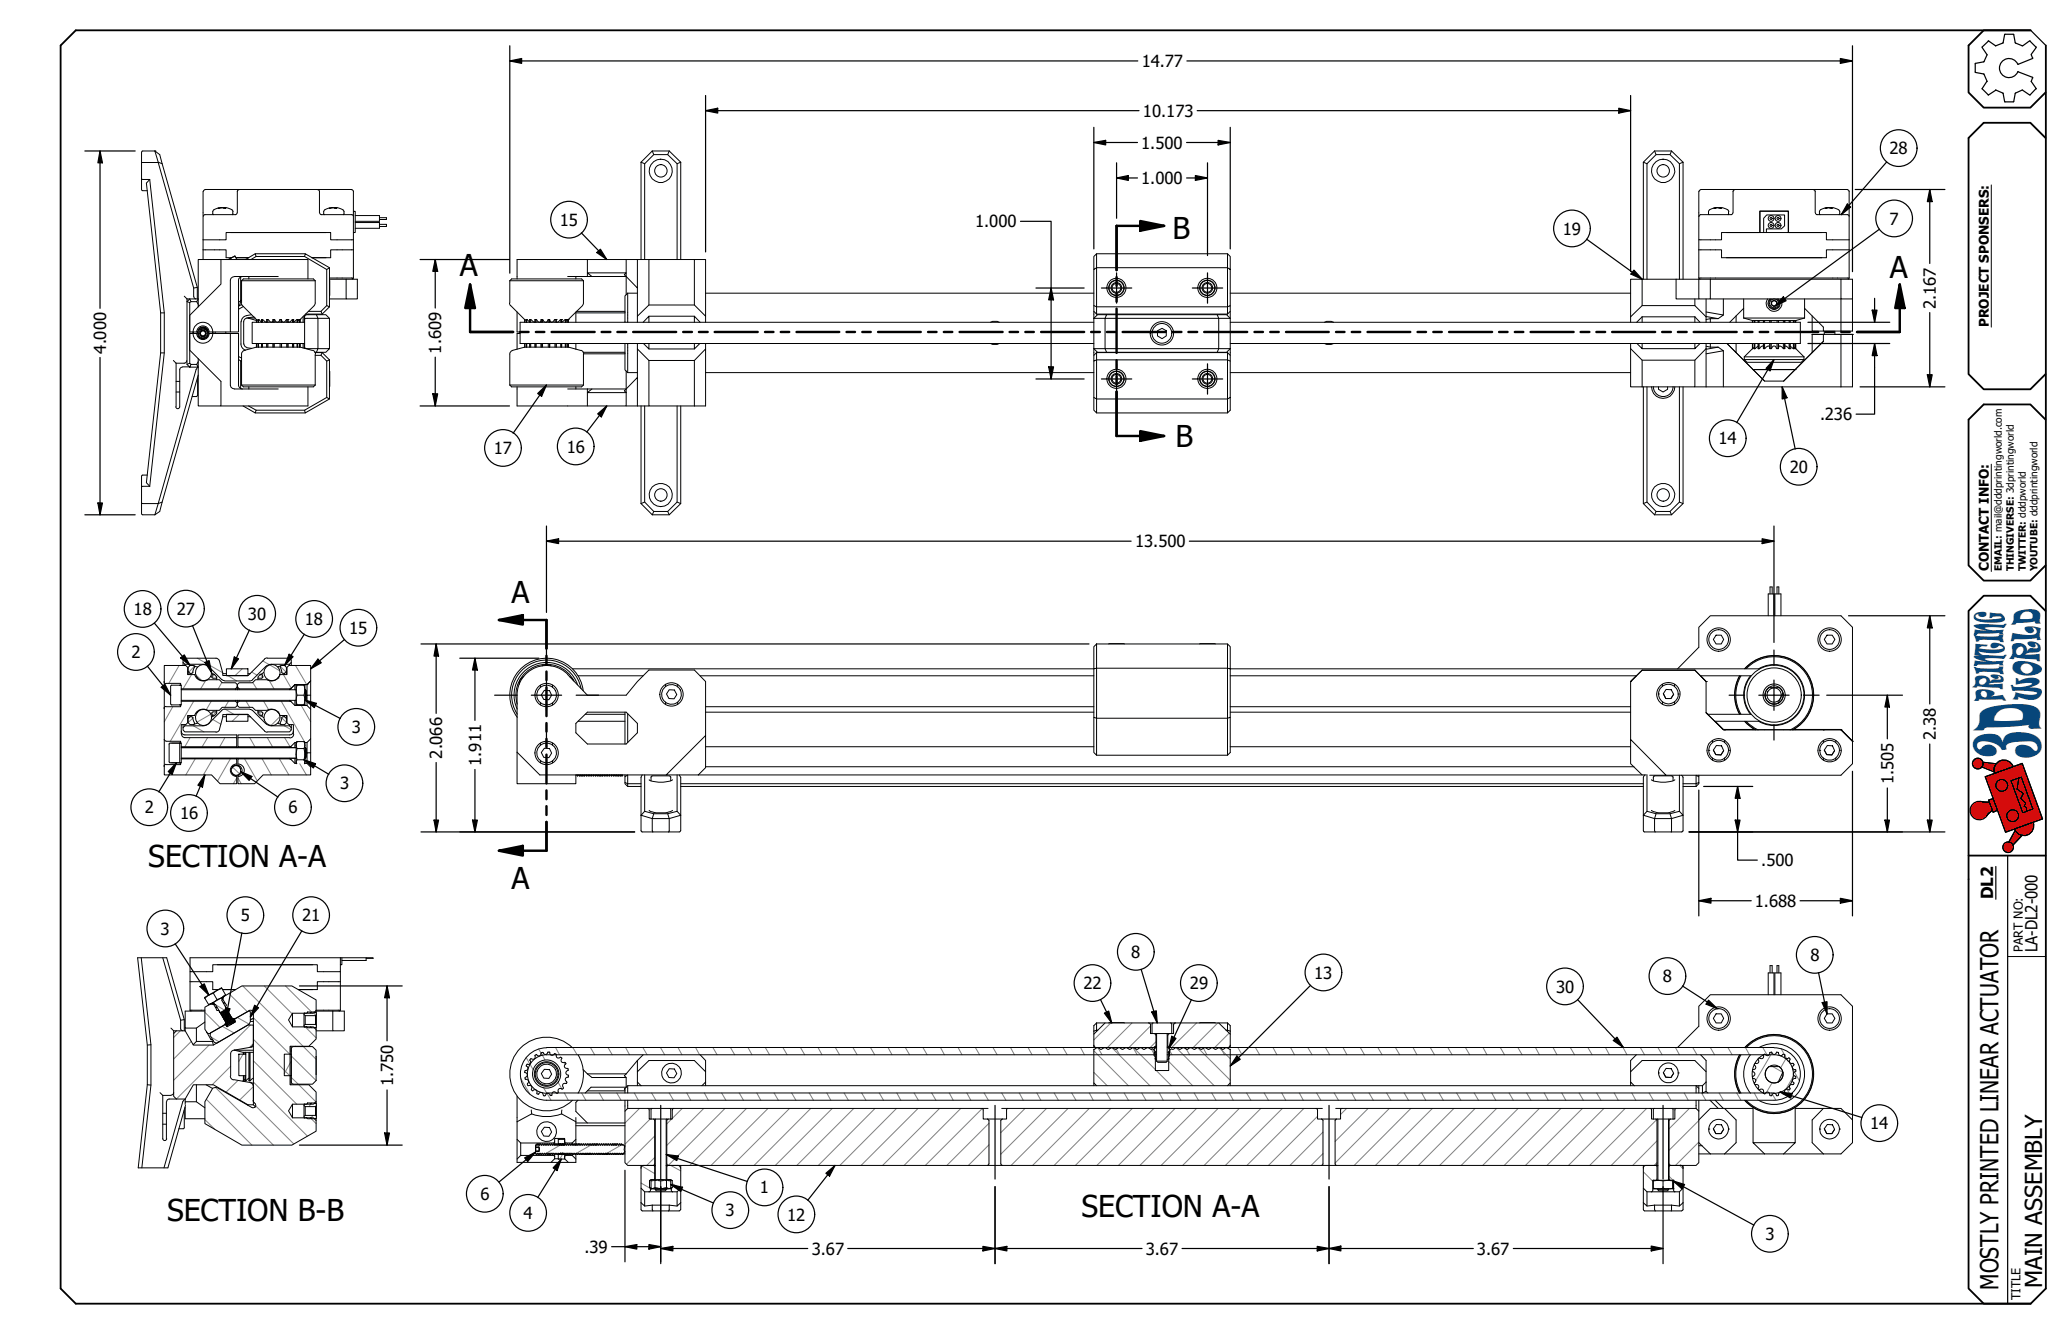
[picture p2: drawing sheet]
<svg xmlns="http://www.w3.org/2000/svg" width="432mm" height="279mm" viewBox="0 0 432 279" stroke-linecap="round" stroke-linejoin="round" font-family="sans-serif">
<defs><g id="words">
<text font-size="17.7" fill="#07467a" x="427.2" y="158.7" transform="rotate(-90 427.2 158.7)">3D</text>
<g font-size="7.7" fill="#07467a">
<text x="419.6" y="146.7" transform="rotate(-90 419.6 146.7)">PRINTING</text>
<text x="427.4" y="146.8" transform="rotate(-90 427.4 146.8)">WORLD</text>
</g>
<g font-size="6.3">
<text x="245.7" y="50.1">B</text>
<text x="96.3" y="57.7">A</text>
<text x="395.9" y="58.2">A</text>
<text x="246.3" y="93.7">B</text>
<text x="107.2" y="126.4">A</text>
<text x="31.1" y="181.5">SECTION A-A</text>
<text x="107.2" y="186.2">A</text>
<text x="35" y="255.8">SECTION B-B</text>
<text x="226.6" y="255">SECTION A-A</text>
</g>
<text font-size="5.2" x="418.7" y="270.1" transform="rotate(-90 418.7 270.1)">MOSTLY PRINTED LINEAR ACTUATOR</text>
<text font-size="4.9" x="427.9" y="269.8" transform="rotate(-90 427.9 269.8)">MAIN ASSEMBLY</text>
<g font-size="3.5">
<text x="239.2" y="14">14.77</text>
<text x="239.5" y="24.4">10.173</text>
<text x="239.1" y="31.1">1.500</text>
<text x="395.9" y="32.3">28</text>
<text x="239.1" y="38.5">1.000</text>
<text x="117.3" y="47.2">15</text>
<text x="204.3" y="47.6">1.000</text>
<text x="395.9" y="47.1">7</text>
<text x="327.4" y="49.1">19</text>
<text x="405.6" y="64.7" transform="rotate(-90 405.6 64.7)">2.167</text>
<text x="22.2" y="74" transform="rotate(-90 22.2 74)">4.000</text>
<text x="92.5" y="74" transform="rotate(-90 92.5 74)">1.609</text>
<text x="381.3" y="88">.236</text>
<text x="103.4" y="95.1">17</text>
<text x="118.7" y="94.8">16</text>
<text x="360" y="93">14</text>
<text x="375" y="99.1">20</text>
<text x="237.8" y="114.6">13.500</text>
<text x="28" y="128.8">18</text>
<text x="37" y="128.8">27</text>
<text x="51.9" y="129.9">30</text>
<text x="63.9" y="130.9">18</text>
<text x="27.6" y="137.9">2</text>
<text x="73.2" y="132.7">15</text>
<text x="73.7" y="153.5">3</text>
<text x="405.6" y="155" transform="rotate(-90 405.6 155)">2.38</text>
<text x="92.6" y="158.9" transform="rotate(-90 92.6 158.9)">2.066</text>
<text x="100.8" y="160.4" transform="rotate(-90 100.8 160.4)">1.911</text>
<text x="71.2" y="165.4">3</text>
<text x="396.7" y="164.3" transform="rotate(-90 396.7 164.3)">1.505</text>
<text x="30.4" y="170.4">2</text>
<text x="37.7" y="171.6">16</text>
<text x="60.5" y="170.4">6</text>
<text x="369" y="181.4">.500</text>
<text x="367.7" y="189.9">1.688</text>
<text x="417.6" y="188.3" transform="rotate(-90 417.6 188.3)">DL2</text>
<text x="33.7" y="195.8">3</text>
<text x="50.5" y="192.9">5</text>
<text x="63.3" y="193">21</text>
<text x="237" y="200.7">8</text>
<text x="379.3" y="201.3">8</text>
<text x="426.9" y="199.4" transform="rotate(-90 426.9 199.4)">LA-DL2-000</text>
<text x="227" y="207.2">22</text>
<text x="249.3" y="207.2">29</text>
<text x="275.3" y="205">13</text>
<text x="326" y="207.9">30</text>
<text x="348.4" y="205.7">8</text>
<text x="82.4" y="227.5" transform="rotate(-90 82.4 227.5)">1.750</text>
<text x="391.8" y="236.5">14</text>
<text x="100.6" y="251.3">6</text>
<text x="159.2" y="249.9">1</text>
<text x="109.7" y="255.3">4</text>
<text x="152" y="254.8">3</text>
<text x="164.9" y="255.7">12</text>
<text x="122.4" y="262.4">.39</text>
<text x="170.1" y="262.8">3.67</text>
<text x="240" y="262.8">3.67</text>
<text x="309.4" y="262.8">3.67</text>
<text x="369.9" y="259.7">3</text>
</g>
<g font-size="2.8">
<text x="416.7" y="68.5" transform="rotate(-90 416.7 68.5)">PROJECT SPONSERS:</text>
<text x="416.7" y="119.7" transform="rotate(-90 416.7 119.7)">CONTACT INFO:</text>
</g>
<g font-size="2.6">
<text x="423.8" y="199.4" transform="rotate(-90 423.8 199.4)">PART NO:</text>
<text x="423.3" y="272.3" transform="rotate(-90 423.3 272.3)">TITLE</text>
</g>
<g font-size="2.1">
<text x="419.4" y="119.7" transform="rotate(-90 419.4 119.7)">EMAIL: mail@dddprintingworld.com</text>
<text x="421.9" y="119.7" transform="rotate(-90 421.9 119.7)">THINGIVERSE: 3dprintingworld</text>
<text x="424.4" y="119.7" transform="rotate(-90 424.4 119.7)">TWITTER: dddpworld</text>
<text x="426.9" y="119.7" transform="rotate(-90 426.9 119.7)">YOUTUBE: dddprintingworld</text>
</g>
</g></defs>
<!-- layer: Hatch (ANSI) -->
<g fill="none" stroke="#808080" stroke-width=".21">
<path d="M37.5 139.4l-2.1 3.7M40.7 139.6l-1.1 1.2M41.3 137.9l5.4 3M55.1 138.4l1.3 .8M56.5 139.3l2 1.2M58.7 139.6l1.2 1.2M60.4 137.9l.6 .3M61.9 139.4l2.4 4M36.2 148l-1.8 3.2M39.8 154.5l-1.1 1.9M40.1 141.3l-1.7 3M40.4 150.4l-1 .9"/>
<path d="M40.5 152l2.2 1.3M40.6 146.9l-4.9 8.4M40.9 158.9l-2 3.4M41 141.4l1.2 1M43.1 142.5l-1.1 1.8M43.5 154.5l-1.1 1.9M44.1 149.6l-2.8 1.7M44.3 146.9l-1.1 1.8M44.6 150.7l1.7 1M44.6 158.9l-2 3.4M45 141.3l-.6 .6M45.3 149.1l-.7 .8"/>
<path d="M46.5 142.9l-.8 1.4M47.1 154.5l-1.1 1.9M47.2 148.5l1.9 1.2M47.7 141.5l1.9 1.1M47.9 146.9l-.8 1.2M48.3 158.9l-2.7 4.7M49.4 144.3l.3-.6 .4 .6M50.2 149.6l-1.6 1.5M50.7 140.1l-1.5 1.4M51.2 158.9l2.7 4.7M51.6 146.9l.7 1.2M52.3 154.5l1.1 1.9"/>
<path d="M52.8 140.8l1 .6M53 142.9l.8 1.4M54.1 149.1l.8 .8M54.5 141.3l.6 .6M54.9 158.9l1.9 3.4M55.2 146.9l1.1 1.8M56 154.5l1.1 1.9M56.4 142.5l1 1.8M58.5 158.9l2 3.4M58.6 150.1l-1.8 1.8M58.9 146.9l5 8.6M59.1 150.4l.9 .9"/>
<path d="M59.4 141.3l1.6 2.8M59.6 152l1.4 .8M59.6 154.5l1.2 1.9M62.8 160l1.4 2.3M63.1 147.8l2 3.4M36.6 160.1l-1.3 2.2M48.8 160.7l1.4 1.4M49.6 162.9l-.7 1.2M49.8 162.9l.7 1.2M37.8 215.9l-1.4 1.4M40.1 218.1l-3.7 3.7M42.9 212l3.2 3.2"/>
<path d="M43.8 218.9l-7.4 7.4M44.3 217.2l1.5 1M44.6 210.1l.2 .1M44.8 210.2l2.3 1.4M46.5 214.9l2.5 1.4M47.9 208.1l3.9 3.8M48.6 213.2l.1 .1M49.7 213.1l2.5 1.4M50.9 206.5l12.6 12.6M52.5 214.7l-15.5 15.5M53.1 218.6l-.8 .8M53.1 217.7l7.7 7.7"/>
<path d="M53.1 213.2l7.7 7.7M55.4 206.5l5.8 5.8M59.8 206.5l5.7 5.7M63.6 219.2l2.6 2.7M63.7 214.9l.1 .2M63.9 215.1l2.3 2.3M65.7 212l.4 .7M112.8 219.7l.9 1.3M116.4 219.4l.8 1.5M120 219.4l.9 1.5M123.7 219.4l.9 1.5M127.4 219.4l.9 1.5"/>
<path d="M131.1 219.4l.8 1.5M134.7 219.4l.9 1.5M138.4 219.4l.9 1.5M142 219.4l.9 1.5M145.7 219.4l.9 1.5M149.4 219.4l.8 1.5M153 219.4l.9 1.5M156.7 219.4l.8 1.5M160.3 219.4l.9 1.5M164 219.4l.9 1.5M167.7 219.4l.9 1.5M171.4 219.4l.8 1.5"/>
<path d="M175 219.4l.9 1.5M178.7 219.4l.9 1.5M182.4 219.4l.9 1.5M186.1 219.4l.8 1.5M189.7 219.4l.9 1.5M193.4 219.4l.8 1.5M197 219.4l.9 1.5M200.7 219.4l.8 1.5M204.3 219.4l.9 1.5M208 219.4l.9 1.5M211.7 219.4l.8 1.5M215.4 219.4l.8 1.5"/>
<path d="M219 219.4l.9 1.5M222.7 219.4l.9 1.5M226.4 219.4l.8 1.5M230 219.4l.9 1.5M232.7 214.2l-3.5 3.6M233 219.5l7.9 7.9M233.7 219.4l.9 1.5M237.2 214.2l-5.2 5.2M237.4 219.4l.9 1.5M237.5 219.5l4.6 4.5M241 214.9l-4.5 4.5M241 219.4l.9 1.5"/>
<path d="M241.8 219.3l.5 .5M242.2 218.2l-1.2 1.2M244.7 219.4l.9 1.5M246.1 214.2l-.2 .3M246.4 219.5l8 7.9M248.3 219.4l.9 1.5M250.7 214.2l-5.2 5.2M251 219.5l6.7 6.8M252 219.4l.9 1.5M255.1 214.2l-5.1 5.2M255.5 219.5l2.2 2.2M255.7 219.4l.8 1.5"/>
<path d="M257.5 216.4l-3 3M259.3 219.4l.9 1.5M263 219.4l.9 1.5M266.7 219.4l.8 1.5M270.4 219.4l.8 1.5M274 219.4l.9 1.5M277.7 219.4l.9 1.5M281.4 219.4l.8 1.5M285 219.4l.9 1.5M288.7 219.4l.9 1.5M292.4 219.4l.8 1.5M296 219.4l.9 1.5"/>
<path d="M299.7 219.4l.8 1.5M303.3 219.4l.9 1.5M307 219.4l.9 1.5M310.7 219.4l.8 1.5M314.3 219.4l.9 1.5M318 219.4l.9 1.5M321.7 219.4l.8 1.5M325.4 219.4l.8 1.5M329 219.4l.9 1.5M332.7 219.4l.9 1.5M336.4 219.4l.8 1.5M340 219.4l.9 1.5"/>
<path d="M343.7 219.4l.9 1.5M347.3 219.4l.9 1.5M351 219.4l.9 1.5M354.6 219.4l.9 1.5M358.3 219.4l.9 1.5M362 219.4l.9 1.5M365.7 219.4l.8 1.5M369.3 219.4l.9 1.5M373.1 219.6l1.5 2.7M42.9 234.5l2.1 2M43.2 230.3l9.6 9.5M45.1 227.8l12.2 12"/>
<path d="M48.3 223.3l-3.9 3.9M49.8 226.3l-2.4 2.4M50.9 220.8l-.9 1.5M53.1 227.6l-2.9 2.8M53.1 222.2l9.1 9.1M53.1 226.6l11.3 11.3M53.6 231.6l7.9 8M61 222.2l-1.4 2.7M61 225.7l1.5 1.4M61 221.2l5.2 5.1M62.6 227.2l3.6 3.6M65 234.1l1.2 1.2"/>
<path d="M65.1 231.2l-.3 .6M65.2 231v.2M65.5 233.6l-.3 .7M109.1 225.9l1.9 3.2M110.2 221.5l.9 1.4M111 222.8l.7 1.2M112.6 224.3l-.3 .2M113.4 220.6l.8 1.4M113.9 227.8l1.5 2.6M114.3 226.9l-.4 .3M115.3 222.8l-.4 .1M116.7 225.6l-.3 .1"/>
<path d="M116.9 226.6l.8 1.5M117.5 239.8l-3.3 1.9M117.6 221.6l.1 .1M117.8 239.6h-.1M118.2 222.5l.2 .4M118.2 228.9l.9 1.5M118.3 239.5l-.1 .1M118.9 223.8l.1 .1M121.9 228.9l.8 1.5M123.9 239.8l-3.4 1.9M125.5 228.9l.9 1.5M129.2 228.9l.9 1.5"/>
<path d="M130.2 239.8l-3.3 1.9M132.9 228.9l.8 1.5M134 232.2l-3.1 3M136.2 234.4l-5.3 5.2M136.5 228.9l.9 1.5M137.2 237.9l-5.9 5.9M140.2 228.9l.9 1.5M140.7 234.4l-1 1M142.9 232.2l-2.1 2.1M143.9 228.9l.8 1.5M147.4 232.2l-7.7 7.7M147.6 228.9l.8 1.5"/>
<path d="M151.2 228.9l.9 1.5M151.9 232.2l-11.9 11.9M154.9 228.9l.9 1.5M156.4 232.2l-11.9 11.9M158.6 228.9l.8 1.5M160.9 232.2l-11.9 11.9M162.2 228.9l.9 1.5M165.4 232.2l-11.9 11.9M165.9 228.9l.9 1.5M169.5 228.9l.9 1.5M169.9 232.2l-11.9 11.9M173.2 228.9l.9 1.5"/>
<path d="M174.4 232.2l-12 11.9M176.8 228.9l.9 1.5M178.9 232.2l-12 11.9M180.5 228.9l.9 1.5M183.3 232.2l-11.9 11.9M184.2 228.9l.9 1.5M187.8 232.2l-11.8 11.9M187.9 228.9l.8 1.5M191.5 228.9l.9 1.5M192.3 232.2l-11.9 11.9M195.2 228.9l.9 1.5M196.8 232.2l-11.9 11.9"/>
<path d="M198.9 228.9l.8 1.5M201.3 232.2l-11.9 11.9M202.6 228.9l.8 1.5M205.8 232.2l-11.9 11.9M206.2 228.9l.9 1.5M207.2 239.8l-4.3 4.3M207.2 235.3l-8.8 8.8M209.9 228.9l.9 1.5M213.6 228.9l.8 1.5M214.8 232.2l-5.1 5M217.2 228.9l.9 1.5M219.3 232.2l-9.6 9.5"/>
<path d="M220.9 228.9l.8 1.5M223.8 232.2l-12 11.9M224.5 228.9l.9 1.5M228.2 232.2l-11.9 11.9M228.2 228.9l.8 1.5M229.2 224.6l2.8 2.8M229.2 220.1l7.2 7.3M231.8 228.9l.9 1.5M232.7 232.2l-11.8 11.9M235.5 228.9l.9 1.5M237.2 232.2l-11.9 11.9M239.2 228.9l.9 1.5"/>
<path d="M241.7 232.2l-11.9 11.9M242.3 224.2l3.1 3.2M242.9 228.9l.8 1.5M244.5 220.3l.5 .5M244.9 222.3l5 5.1M246.2 232.2l-11.9 11.9M246.5 228.9l.9 1.5M250.2 228.9l.9 1.5M250.7 232.2l-11.9 11.9M253.9 228.9l.9 1.5M255.2 232.2l-11.9 11.9M257.6 228.9l.8 1.5"/>
<path d="M259.7 232.2l-11.9 11.9M261.2 228.9l.9 1.5M264.2 232.2l-11.9 11.9M264.9 228.9l.8 1.5M268.5 228.9l.9 1.5M268.7 232.2l-12 11.9M272.2 228.9l.8 1.5M273.2 232.2l-12 11.9M275.8 228.9l.9 1.5M276 233.8l-10.3 10.3M277.2 237.1l-6.9 7M279.5 228.9l.9 1.5"/>
<path d="M279.8 234.5h.1M282.1 232.2l-1.2 1.2M283.2 228.9l.8 1.5M286.6 232.2l-6.9 6.9M286.8 228.9l.9 1.5M290.5 228.9l.9 1.5M291.1 232.2l-11.4 11.4M294.2 228.9l.9 1.5M295.6 232.2l-11.9 11.9M297.9 228.9l.8 1.5M300.1 232.2l-11.9 11.9M301.5 228.9l.9 1.5"/>
<path d="M304.6 232.2l-11.9 11.9M305.2 228.9l.9 1.5M308.9 228.9l.9 1.5M309.1 232.2l-11.9 11.9M312.5 228.9l.9 1.5M313.6 232.2l-12 11.9M316.2 228.9l.9 1.5M318.1 232.2l-12 11.9M319.8 228.9l.9 1.5M322.5 232.2l-11.9 11.9M323.5 228.9l.9 1.5M327 232.2l-11.8 11.9"/>
<path d="M327.2 228.9l.8 1.5M330.8 228.9l.9 1.5M331.5 232.2l-11.9 11.9M334.5 228.9l.9 1.5M336 232.2l-11.9 11.9M338.2 228.9l.8 1.5M340.5 232.2l-11.9 11.9M341.9 228.9l.8 1.5M345 232.2l-11.9 11.9M345.5 228.9l.9 1.5M347.1 234.5l-9.5 9.6M347.2 239l-5.1 5.1"/>
<path d="M349.2 228.9l.9 1.5M352.9 228.9l.8 1.5M353.9 232.2l-4.2 4.2M355.9 239.2l-4.9 4.9M355.9 234.7l-6.2 6.2M356.5 228.9l.9 1.5M360.2 228.9l.9 1.5M363.9 228.9l.8 1.5M367.5 228.9l.9 1.5M367.6 226.8h.1M371.1 223.2l2.4 1.4M371.2 228.9l.8 1.5"/>
<path d="M371.2 220.5l-3.3 5.8M371.3 226.8l-1.2 1.9M373.9 228.6l-.3 .4M374.2 221.7l-1.1 1.9M374.3 228l.7 1.2M375.5 223.8l1.5 2.6M375.9 225.2l-1.8 3M117.9 241.7l-.6 1.1M134.3 247.8l2 1.1M134.5 244.2l2.7 1.6M137.2 242.4l-1.7 1.7M140.5 244.1l2.1 1.1"/>
<path d="M140.8 247.9l1.8 1M277.2 241.6l-2.5 2.5M344.3 245.4l2 2M347.2 243.5l-.6 .6M349.7 246.4l.8 .8M350.6 247.3l1.8 1.7M351.9 244.1l.7 .7"/>
</g>
<!-- layer: Visible (ANSI) -->
<g fill="none" stroke="#000" stroke-width=".21">
<path d="M29.7 37.5l.2 .1h1.5M31.4 37.6l3 27.9v8.4l-3 28M31.4 37.6l-.7 .8 3 27.1v8.4l-3 27.2 .7 .8M32.4 31.6h-2.5l-.2 .1v.2v7.8l.2 .2h1M32.4 31.6h.1M32.4 31.6l.7 2.4M32.4 31.6l1.1 .8 7.8 27.8v2.4M33.1 34l-3.4 .1M33.1 34l7.5 26.3v2l.4 .3M33.1 34l.9 .3M42.9 39.7h30.8M43 39.8l-.4 .3"/>
<path d="M50.1 39.8l-.4 .3M66.6 39.8l.3 .3M73.7 39.8l.3 .3M134.3 34l.8 .3M135.1 34.3l1.9-1.9h2.9l2 1.9v20.1M135.1 34.3v20.1M136.7 31.6h3.5M136.7 31.6l-2.4 2.4v20.4M136.7 31.6l.3 .8M140.2 31.6l2.4 2.4v20.4M140.2 31.6l-.3 .8M142.6 34l-.7 .3"/>
<path d="M344.3 34l.8 .3M345.1 34.3l1.9-1.9h2.9l2 1.9v24.2M345.1 34.3v24.2M346.6 31.6h3.6M346.6 31.6l-2.3 2.4v24.5M346.6 31.6l.4 .8M350.2 31.6l2.4 2.4v24.5M350.2 31.6l-.3 .8M352.6 34l-.7 .3M356.3 39.7h30.8M356.3 39.8l-.3 .3M363.4 39.8l-.3 .3"/>
<path d="M380 39.8l.3 .3M387.1 39.8l.3 .3M42.5 40.1v10.1M42.5 52.3h4.9v1.7h1.1M42.5 50.2v4.2M44.6 44.8l.1 .2M44.6 44.3v.5M46 43.5l-1.2 .4-.2 .5M46.2 43.5l-.5 .1 .7-.1 .9 .1h-.2M46.2 43.5h.1M46.3 43.5h.1M46.3 54.4h18.2v4"/>
<path d="M46.7 43.5h.7M46.8 43.5v.1M47 43.5v.1M47.4 43.5l1.2 .4 .2 .5M48.3 48.7h20M48.8 44.3v.5M48.8 44.8l-.1 .2M49.3 53.7l-.1-.1-1.4 .8M49.3 53.7l-1.4 .7M49.3 53.7l.4 .7M49.3 45h-6.4l-.3 .3M49.4 54h2.7"/>
<path d="M49.7 44.6l-.4 .4M49.7 40.1v4.5M50.4 58v5M50.6 58.8h15.4M50.6 58.8l.4-.4h14.7l.3 .4M50.6 58.8v4.6M50.8 57.9a.88 .88 0 0 0-.8 .8v10.8h-1.7v-10.8l.1-.4 .7-.4h9.2M52.1 57.9v.5M53.5 53.1l-2.1 1.3M53.7 53.7h10.1l.1-.6 5.1 3M63.8 53.7l4.7 2.8 .5-.4v8.2M63.9 53.1h-10.4l.2 .6-1.1 .7"/>
<path d="M66 58.8v4.6M66.9 40.1v4.5M67 44.6l.3 .4M67.3 45h6.4M67.8 44.8l.2 .2M67.8 44.3v.5M68.5 56.5v7.5l.5 .3M69 58.2h5l-.1 .3M69 58.5h5.9v4.1h-2.4v-4.1M69 58.7v3.3M69.2 43.5l-1.1 .4-.3 .5M69.5 43.5l-.5 .1 .7-.1 .8 .1h-.1"/>
<path d="M69.5 43.5h.1M70 43.5h.7M70 43.5v.1M70.2 43.5v.1M70.7 43.5l1.1 .4 .3 .5M72.1 44.3v.5M72.1 44.8l-.2 .2M73.7 45l.3 .3M74 40.1v10.1h-4.7v-1.5h-21.9v1.5h-4.9M74 44.3h.4v4.4h-.4M74 52.3h-4.7v1.7h-4M74 50.2v8"/>
<path d="M74.4 45.1h5.1v1.3h-5.1M74.4 46.6h5.1v1.2h-5.1M79.5 45.6h1.5v.4h-1.5M79.5 47h1.5v.4h-1.5M106.8 58.8h15.4M106.8 58.8l.4-.4h14.7l.3 .4M106.8 58.8v4.6M120.6 57.9v.5M122.2 58.8v4.6M123.1 54.4h-14.8v4M123.1 57.9h.9M131.2 54.4v3.5"/>
<path d="M131.2 57.9h-7.2l-.9-.7h8.1l-.4 .3 .4 .4v3.8M133.5 54.4h-10.4v3.5h-4.2M133.5 54.4v5.9l-2.3-2.4M133.5 54.4h2.5M145.5 54.4h2.3v11.8l-2.3-2.3zM145.5 54.4h-9.5v9.5l-2.5 2.3v1.3M229.2 56.5v7.5l.5 .3M229.7 53.1h27.5M257.7 56.5l-.5-.4v-3l.5 .6v10.3M344 58.5h-2.4v7.9M344 58.5v5.5l-2.4 2.4M344 58.5h14.3"/>
<path d="M351.2 58.5v4.1h4.7M355.9 40.1v10.1h4.8v-1.5h8v-4.5h6v4.5h8v1.5h4.7M355.9 52.3h4.8v1.7h22v-1.7h4.7M355.9 58.5v4.1h2.4v-4.1h27.4M355.9 50.2v8M355.9 58.2h31.5M355.9 58.2l.3 .3M357.9 44.3v.5M357.9 44.8l.2 .2M359.3 43.5l-1.1 .4-.3 .5M359.7 43.5l-.7 .1 .8-.1 .9 .1h-.2M359.7 43.5h.1"/>
<path d="M360 43.5h.8M360.2 43.5v.1M360.4 43.5v.1M360.8 43.5l1.2 .4 .2 .5M361.7 48.7h7M362.1 44.3v.5M362.2 44.8l-.2 .2M362.7 45h-6.4l-.3 .3M363 44.6l-.3 .4M363.1 40.1v4.5M368.7 44.3h5.9v4.4h-4.5v-.8h3.1l.7-.6v-2.3h-3.8l-.6 .7v3h-.8zM369.5 48.7h.6"/>
<path d="M374.6 48.7h7.1M380.3 40.1v4.5M380.4 44.6l.3 .4M380.7 45h6.4M381.2 44.8l.1 .2M381.2 44.3v.5M382.6 43.5l-1.2 .4-.2 .5M382.8 43.5l-.5 .1 .7-.1 .9 .1h-.2M382.8 43.5h.1M382.9 43.5h.1M383.3 43.5h.7M383.4 43.5v.1"/>
<path d="M383.6 43.5v.1M384.1 43.5l1.1 .4 .2 .5M385.4 44.8l-.1 .2M385.4 44.3v.5M385.7 58.5h2.4v4.1h-2.4zM387.1 45l.3 .3M387.4 40.1v10.1M387.4 50.2v8M387.4 58.2l-.2 .3M33.7 65.5h.7M33.7 73.9h.7M36.3 75.5l.6 .6"/>
<path d="M36.9 76.1v9.1M36.9 79.9h.8M38.2 76.9l-.3 .1-.2 .4v7.8a.41 .41 0 0 1-.5 .4 .41 .41 0 0 1-.4-.4M38.2 76.8h1.6M38.6 62l.6 .6M39.1 75.5l-.1 .3-.4 .3h-1.7M39.2 62.6h.6l.2 .6h1.2l.3-.6h-1.7l-.6 .6v13.1l.6 .6h1.7l-.3-.6h-1.2l-.2 .6M39.2 76.3l.6-.2 .2 .2M39.2 62.6v.6l.6 .2v12.7M40 63.2l-.2 .2M40.5 69.5v.3M41.1 68.1a2.12 2.12 0 0 1 2.9 .1 2.12 2.12 0 0 1 0 3 2.12 2.12 0 0 1-2.9 .1 2.38 2.38 0 0 1 0-3.2z"/>
<path d="M41.2 69.8a1.3 1.3 0 0 0 1.3 1.3 1.3 1.3 0 0 0 1.3-1.3M41.2 63.2l.3 .6M41.3 69.8h-1.5v3.5l6.5 6.6v5.1h-4.8v-9.9M41.3 60.2l-.7 .1M41.4 79.2v3.7M41.4 69.5l.1 .9M41.5 64.3v-9.9h4.8v5.1l-6.5 6.5v3.5h1.5M41.5 78.5l-8 28.6-1.1 .7M41.5 76.9l-.4 .5-8 28.1M41.5 75.8l-.3 .5M41.8 68.8a.92 .92 0 0 1 1.3 0M42 69.1a.92 .92 0 0 1 1.3 .3 .92 .92 0 0 1-.5 1.3 .92 .92 0 0 1-1.2-.7"/>
<path d="M42 69.1l-.3 .5v.4l-.2-.2a1.09 1.09 0 0 1 1.4-1 1.09 1.09 0 0 1 .6 1.6 1.17 1.17 0 0 1-2 0M42 69.1a1.01 1.01 0 0 1 1.4 .3 1.01 1.01 0 0 1-.2 1.4 1.01 1.01 0 0 1-1.4-.2l-.3-.2M42.2 69.3h.7l.3 .5-.3 .6h-.7l-.3-.6zM42.5 68.5l-.8 .3-.2 .4-.1 .5M42.5 68.5a1.11 1.11 0 0 1 1.1 1.2M42.5 68.5a1.09 1.09 0 0 1 1.1 1M43.8 69.8h4.5M44.6 69.5v.3M45.1 69.5v.3M47.3 69.5v.3M48.3 69.5h-4.5a1.3 1.3 0 0 0-1.3-1.2 1.3 1.3 0 0 0-1.3 1.3M50 75.3l.6 .4"/>
<path d="M50 74.7l.6 .3M50.4 75.6v5.7M50.5 72a1.37 1.37 0 0 0 .9 1.3M50.5 67.4v4.7M50.5 63l-.3 1M50.5 63.5l.3 .5M50.6 62.9l-.6 .4M50.6 74.2v6.4M50.7 63.8l-.7 .3M50.8 64l2.9 2.9M51 64.2l-1 .6M51.1 67.4v4.7"/>
<path d="M51.1 73.4l2.6-.7h9.2l2.6 .7M51.1 72a.73 .73 0 0 0 .6 .8M51.2 73.4l-.4 .3-.2 .4M51.7 72.8l1 .2M51.9 66.6l1.8 .5M51.9 66.6h.1M51.9 66.6h1.6M52.7 65.9a1.97 1.97 0 0 0-2.1 1.1l-.1 .4M52.8 67.5h11v4.4h-11zM53.2 66.4l-1.5 .2a.79 .79 0 0 0-.6 .8M53.7 66.9h.1M53.7 66.9v.6"/>
<path d="M53.7 71.9v.8M53.8 66.9l.3 .3M53.8 66.9v.6M53.8 71.9v.8M54.1 66.9h.1M54.1 66.9v.6M54.1 71.9v.8M54.2 66.9l.6 .5M54.2 66.9v.6M54.2 71.9v.8M54.8 66.9h.1M54.8 66.9h.2"/>
<path d="M54.8 66.9v.6M54.8 71.9v.8M55 66.9l.6 .5h.3M55 66.9v.6M55 71.9v.8M55.9 71.9v.8M55.9 66.9v.6M56.1 66.9l.5 .5 .3 .1 .3-.3M56.1 66.9h-.2v.6M56.1 66.9v.6M56.1 71.9v.8M57.2 71.9v.8"/>
<path d="M57.5 66.9l.2 .4a.48 .48 0 0 0 .8 0l.2-.4M57.5 66.9h-.3v.6M57.5 66.9v.6M57.5 71.9v.8M58.7 66.9h.2M58.7 66.9v.6M58.7 71.9v.8M58.9 66.9l.1 .6M58.9 66.9v.6M58.9 71.9v.8M59 71.9v.8M60.1 66.9l-.7 .6-.4-.4"/>
<path d="M60.1 66.9h.2M60.1 66.9v.6M60.1 71.9v.8M60.3 66.9h.1M60.3 66.9v.6M60.3 71.9v.8M61.3 66.9l-.6 .5h-.4M61.3 66.9h.2v.6M61.3 66.9v.6M61.3 71.9v.8M61.5 66.9v.6M61.5 71.9v.8"/>
<path d="M62.2 66.9l-.7 .5M62.2 66.9h.2M62.2 66.9v.6M62.2 71.9v.8M62.4 66.9h.1M62.4 66.9v.6M62.4 71.9v.8M62.8 66.9l-.4 .4M62.8 66.9h.1M62.8 66.9v.6M62.8 71.9v.8M62.9 66.9v.6"/>
<path d="M62.9 71.9v.8M63.5 66.4v1.1M63.5 71.9v1M63.8 66.6h.1M63.8 66v1.5M63.8 71.9v1.1M63.8 67.5v-1.1l.3-.4 2.2-.1 .3 .8v6.3h2.4l-.7 .8h-2M63.8 72.8l.5 .2h2.3l-.3 .8h-.3M64 65.8h3.5M64.6 65.2h2.6M64.7 65.8v.1M65.5 73.4a.79 .79 0 0 1 .6 .7"/>
<path d="M66 73.9h1.5M66 74.2v6.4M66 63.5l-.2 .5-3 3M66.3 65.9h2l.7 .8v6.3M67.2 74.4l1.3 1.2 .5-.2M67.5 73.9l-.3 .5h-1.2M67.5 73.9l1.5 1.5M68.5 64l-1.3 1.2 .3 .6M69 75.4v8.2l-.5-.4v-7.6M69 66.7h-4.9l-.3 .2M69 77.7v3.3M69 62.6h3.5"/>
<path d="M69 64.3l-1.5 1.5M106.7 63.5l.3 .5M106.8 74.2v6.4M107 64l2.9 2.9M107.3 73.4l-.3 .3-.2 .4M108.3 65.3v4.2h.7M109 69.8h-.7v3.4M109.9 72.7h5.2M109.9 66.9h.1M109.9 72.7l-2.6 .7M109.9 66.9v.6M109.9 71.9v.8"/>
<path d="M110 66.9l.3 .3M110 66.9v.6M110 71.9v.8M110.3 66.9h.1M110.3 66.9v.6M110.3 71.9v.8M110.4 66.9l.6 .5M110.4 66.9v.6M110.4 71.9v.8M111 66.9h.1M111 66.9h.2M111 66.9v.6"/>
<path d="M111 71.9v.8M111.2 66.9l.6 .5h.3M111.2 66.9v.6M111.2 71.9v.8M112.1 71.9v.8M112.1 66.9v.6M112.3 66.9l.5 .5 .3 .1 .2-.3M112.3 66.9h-.2v.6M112.3 66.9v.6M112.3 71.9v.8M113.3 71.9v.8M113.4 66.9h.3"/>
<path d="M113.4 66.9l-.1 .6M113.4 66.9v.6M113.4 71.9v.8M113.7 66.9l.2 .4a.48 .48 0 0 0 .8 0l.2-.4M113.7 66.9v.6M113.7 71.9v.8M114.9 66.9h.2M114.9 66.9v.6M114.9 71.9v.8M115.1 72.7h4l2.6 .7M115.1 66.9l.1 .6M115.1 66.9v.6"/>
<path d="M115.1 71.9v.8M115.2 71.9v.8M116.3 66.9l-.7 .6-.4-.4M116.3 66.9h.2M116.3 66.9v.6M116.3 71.9v.8M116.5 66.9h.1M116.5 66.9v.6M116.5 71.9v.8M117.5 66.9l-.6 .5h-.4M117.5 66.9h.2M117.5 66.9v.6"/>
<path d="M117.5 71.9v.8M117.7 66.9h.1M117.7 66.9v.6M117.7 71.9v.8M118.4 66.9l-.7 .5M118.4 66.9h.2M118.4 66.9v.6M118.4 71.9v.8M118.6 66.9h.1M118.6 66.9v.6M118.6 71.9v.8M119 66.9l-.4 .4"/>
<path d="M119 66.9h.1M119 66.9v.6M119 71.9v.8M119.1 66.9v.6M119.1 71.9v.8M120.6 65.3v2.2M120.6 71.9v1.3M120.6 65.5h10.3M120.8 65.2h10.1M121.7 73.4a.79 .79 0 0 1 .6 .7M122.2 73.8h8.7M122.2 63.5l-.2 .5-3 3"/>
<path d="M122.2 74.2v6.4M122.2 74.1h8.7M130.9 71.9v5.6l.6 .5M131.2 77.7v3.8l-.4 .4 .4 .3h-8.1l.9-.7h7.2M131.5 61.4l-.6 .6v5.5M131.5 61.4v6.1M131.5 71.9v6.1M131.5 61.4h2M131.5 78h2M133.5 71.9v1.2l2.5 2.4v9.5h9.5M133.5 60.3v5.9M133.5 73.1v6"/>
<path d="M134.7 67.5l1.3-1.3v1.3M134.8 71.9l1.2 1.2v-1.2M136 73.1h9.5M136 75.5h9.5M136 66.2h9.5M136 63.9h9.5M145.5 71.9v1.2l1.1-1.2M145.5 67.5v-1.3l1.2 1.3M147.8 73.1v11.9h-2.3v-9.5zM147.8 66.2v1.3M147.8 71.9v1.2M147.8 61.4h81.4"/>
<path d="M147.8 78h81.4M207.5 71.9a2.32 2.32 0 0 0 1.9 0M207.5 67.5a2.32 2.32 0 0 1 1.9 0M229.2 64v1.2l.5 .6M229.2 67.5h-120.2v4.4h120.2M229.2 65.2v9.2M229.7 73.9l-.5 .5v1.2l.5-.2M229.7 75.4v8.2l-.5-.4v-7.6M229.7 64.3h27.5l.5-.3v1.2l-.5 .6M229.7 64.3v-11.2l-.5 .6v2.8l.5-.4h27.5v9.7M229.7 64.3v1.5M229.7 73.9v1.5"/>
<path d="M229.7 73.9h27.5M229.7 65.8h27.5M242.5 69.3l1-.5 .8 .5v1.1l-.8 .5-1-.5zM255 65.9h2l.7 .8v6.3M257.2 75.4l.5 .2v7.6l-.5 .4zM257.2 73.9l.5 .5v1.2M257.2 73.9v1.5h-27.5M257.7 65.2v1.5h-28.5l.7-.8h1.9l-.3 .8v6.3h23.8v-6.3l-.3-.8h-23.2M257.7 73l-.7 .8h-27.1l-.7-.8h2.3l.3 .8M257.7 73h-2.4l-.3 .8M257.7 67.5h119.5v4.4h-119.5M257.7 61.4h83.9"/>
<path d="M257.7 78h83.9M257.7 73v1.4M277.5 67.5a2.48 2.48 0 0 1 1.9 0M277.5 71.9a2.48 2.48 0 0 0 1.9 0M341.6 73v8h2.4M341.6 73l2.4 2.4v5.6M341.6 66.4v1.1M341.6 71.9v1.1M343 71.9l1 1.1v-1.1M344 73h11.1M344 66.4l-1.1 1.1M344 66.4v1.1"/>
<path d="M344 66.4h11.1M344 64h11.1M344 75.4h11.1M355.1 62.6v1.4l2.3 2.4M355.1 71.9v1.1l1.1-1.1M355.1 66.4l1.1 1.1M355.1 66.4v1.1M357.4 65.3l3.7 .7-1.1 .7-2.6-.4M357.4 66.9l.9-.2v.8M357.4 73.2l2.6-.5 1.1 .8-3.7 .6M357.4 73l-2.3 2.4v5.6h-11.1M357.4 62.6v4.9"/>
<path d="M357.4 71.9v9.1M357.4 72.5l.9 .2M358.3 62.6h27.4v6.7M358.3 66.7h1.7M358.3 72.7h1.7M358.3 71.9v.8M361.1 62.6v3.4M361.1 73.5v7.5M363.7 71.9v2l-1.9-2 7.9 7.9M363.7 66.2v1.3M365.3 66.6l1.8 .5h6.5M365.3 66.6h12.8"/>
<path d="M365.3 62.6v4M365.3 64.6l-2.9 2.9M365.4 75.3l.6 .6h11.4l.6-.6M365.4 75.3h12.6M365.4 74.7h12.6M365.4 74.7v.6M367.2 73h.1M367.2 73l-1.8 1.7M367.2 67.1v.4M367.2 71.9v1.1M367.3 77.4h8.8h-8.8M367.3 77.4l2.4 2.4h4l8.3-8.3v-1.5h3.7v11"/>
<path d="M367.3 77.4h.1M367.5 73h.1M367.5 72.7l-.3 .3M367.5 73h.2M367.5 67.1v.4M367.5 71.9v1.1M367.7 67.1v.4M367.7 71.9v1.1M368.4 73h.1M368.4 72.5l-.7 .5M368.4 73h.2M368.4 67.1v.4"/>
<path d="M368.4 71.9v1.1M368.6 67.1v.4M368.6 71.9v1.1M369.4 72.5a.85 .85 0 0 0-.8 .5M369.4 71.9l.1 1.1M369.4 67.1v.4M369.5 73h.2M369.5 67.1v.4M369.5 71.9v1.1M369.7 67.1v.4M369.7 71.9v1.1M370.3 62.6a1.66 1.66 0 0 0 1.4 2.6 1.66 1.66 0 0 0 1.4-2.6"/>
<path d="M370.8 72.8l-.2-.3a.86 .86 0 0 0-.9 .5M370.8 71.9v1.1M370.8 67.1v.4M370.8 62.6a1.28 1.28 0 0 0 0 1.8 1.28 1.28 0 0 0 1.8 0 1.28 1.28 0 0 0 0-1.8M370.8 73h.3M371.1 73l.6-.5h.2l.4 .5M371.1 67.1v.4M371.1 71.9v1.1M371.1 62.6a1.11 1.11 0 0 0-.2 1.7 1.11 1.11 0 0 0 1.6 0 1.11 1.11 0 0 0-.2-1.7M371.2 63.6v.3l.1 .1M371.3 63.1l-.1 .1v.2M371.5 63l.2-.1 .2 .1"/>
<path d="M371.5 64.1l.2 .1 .2-.1M372 63.1l.2 .1v.2M372.2 63.6v.3l-.2 .1M372.3 67.1v.4M372.3 71.9v1.1M372.3 73h.3M372.6 67.1v.4M372.6 71.9v1.1M372.6 72.8l.1-.3a.77 .77 0 0 1 .9 .5M373.6 73h.3M373.6 67.1v.4M373.6 71.9v1.1"/>
<path d="M373.9 67.1v.4M373.9 71.9v1.1M374 72.5h.1l.7 .5M374 71.9l-.1 1.1M374 67.1v.4M374.8 73h.2M374.8 67.1v.4M374.8 71.9v1.1M375 72.5l.7 .5M375 73h.1M375 67.1v.4M375 71.9v1.1"/>
<path d="M375.7 73h.2M375.7 67.1v.4M375.7 71.9v1.1M375.9 73h.1M375.9 72.7l.3 .3M375.9 67.1v.4M375.9 71.9v1.1M376.1 77.4h.1M376.2 73h.1M376.2 67.1v.4M376.2 71.9v1.1M376.2 73l1.8 1.7"/>
<path d="M378 74.7v.6M378.1 66.6l-1.8 .5h-2.7M378.1 64.6l3.9 3.9v.8h3.7M378.1 62.6v4M379.7 66.2v3.1h2.3M379.7 70h2.3h-2.3M379.7 70h.1M379.7 70v3.9M382.2 69.3v.7M384.4 69.3v.7M388.1 70h-2.4h2.4M388.1 70h.1"/>
<path d="M388.1 62.6v6.7h-2.4M388.1 70v11h-2.4M30.9 99.5h-1l-.2 .3v7.8l.2 .2h2.5M36.9 82.1h.8M40.3 83.1h.8M41.3 82.8l-.2 .3M50.6 80.6h15.4M50.6 80.6l.4 .4h14.7l.3-.4M50.8 81.5a.88 .88 0 0 1-.8-.8v-10.9h-1.7v10.9l.1 .4 .7 .4h9.2M50.9 85l2.6 1.5M52.1 85l1.6 .9M52.1 81v.5"/>
<path d="M63.8 85.9h-10.1l-.2 .6h10.4M64.5 81v4h-18.2M68.5 83.2l-4.7 2.7 .1 .6 5.1-2.9M106.8 80.6h15.4M106.8 80.6l.4 .4h14.7l.3-.4M108.3 81v4h22.9v-3.5l2.3-2.4v5.9M118.9 81.5h5.1M120.6 81v.5M123.1 81.5v3.5M131.2 85h4.8M134.3 85v20.5M135.1 85v20.2l1.9 1.9h2.9l2-1.9v-20.2"/>
<path d="M142.6 85v20.5M229.2 83.2v2.7l.5 .6v-2.9h27.5v2.9l.5-.6v-2.7M229.7 86.5h27.5M344.3 81v24.5M345.1 81v24.2l1.9 1.9h2.9l2-1.9v-24.2M346 81a2.44 2.44 0 0 0 2.5 2.4 2.44 2.44 0 0 0 2.4-2.4M346.4 81a2.06 2.06 0 0 0 2.1 2.1 2.06 2.06 0 0 0 2-2.1M347.5 81v.5l.9 .6 1-.6v-.5M352.6 81v24.5M355.1 81h2.3M357.4 81h28.3M29.7 105.3l.2 .2h3.2"/>
<path d="M31.4 101.9h-1.5l-.2 .1M33.1 105.5l-.7 2.3M34 105.2l-.9 .3M134.3 105.5l2.4 2.3M135.1 105.2l-.8 .3M136.7 107.8h3.5M137 107.1l-.3 .7M141.9 105.2l.7 .3-2.4 2.3-.3-.7M344.3 105.5l2.3 2.3M345.1 105.2l-.8 .3M346.6 107.8h3.6M347 107.1l-.4 .7"/>
<path d="M351.9 105.2l.7 .3-2.4 2.3-.3-.7M38.4 138.7v.7M38.7 139.1v.3M40.6 139.4l.8 .3M45.9 138.4l-.2-.4-.5-.1h-6.5l-.3 .3v.5l.3 .4h3.8l.7 .2 .5 .3 2.8 2.8M55.4 138l-3.4 3.5h-5.3v-.5l-.7-2.6M56 137.8l-.6 .2M56 137.9h4.6l.4 .3v.5l-.4 .4M56.8 139.1h3.8M56.9 139.1l-1 .3-3 3M58.7 139.8l.1-.4h.2h.6l.4 .4v.9l-.4 .3M58.8 139.9l.3 .9"/>
<path d="M58.9 139.4l-.7 .3M60.6 139.1v.3M61 138.7v.7M113.6 139.5a1.68 1.68 0 0 1 1.9 0M229.7 134.9v5.1l-.5 .1v-4.7zM229.7 134.9h27.5M232.3 134.9h3.3M251.3 134.9h3.3M359.5 133h1.1l.5 .9-.5 1h-1.1l-.5-1zM370.5 129v-4.6h1.2v4.6M370.8 124.4v-1.5h.5v1.5M371.9 129v-4.6h1.2v4.6"/>
<path d="M372.3 124.4v-1.5h.4v1.5M382.8 133h1.1l.5 .9-.5 1h-1.1l-.6-1zM34.4 142.8l.2 .3 .2 .1M34.4 154.8l.4 .4M34.8 148l-.4 .2v.2M34.8 155.3h3v.3M34.8 143.1h3v.4M35.4 159.5l.3 .3M35.4 155.8v3.7M35.6 155.6h2.4v4.2h-2.4M35.7 155.6l-.3 .3M35.8 143.8v3.6l.2 .2"/>
<path d="M35.9 143.5h2.1v4.1h-2.1M36 143.5l-.2 .2M37.7 159.8h.1M37.7 155.6h.1M37.7 147.6h.1M37.7 143.5h.1M37.7 155.6v4.2M37.8 147.6v.4h-3M37.8 159.8v.3h-3M38 146.9h11.3l.4 .3v.6l-.4 .3h-2.8l-.5 .7h-2.6M38 158.9h11.6v1.2M38 153.1a.76 .76 0 0 0 .7 .8h10.9v.6"/>
<path d="M38 144.4l.1 .1M38 156.5l.1 .1M38 153.8a.73 .73 0 0 0 .8 .7h10.8v1.9h-11.6M38 144.5h24M38 146.7h24M38 156.6h24M38 158.8h24M38.1 146.7l-.1 .1M38.1 158.8l-.1 .1M38.4 151.8v.6M38.7 151.8v.2M39.4 140.7l.4 .3h.5l.1-.2"/>
<path d="M39.4 140.7v-.9l.4-.4h.7l.3 .3-.4 1.1M39.4 140.7v.6M39.4 149.9v.6M39.8 150.1l-.4 .4v.9l.4 .4h.7l.3-.2-.1-.3M39.8 150.1l.5 .1 .1 .2M39.8 141v.3M39.8 149.9v.2M40.4 150.4l.3 .9M40.8 141.3a1.87 1.87 0 0 0 2.6 1.1M40.8 149.9h-1.5v1.5l-.4 .4h-.9v1.9M40.8 141.3h-1.5v-1.5l-.4-.4h-4.5v22.9h9.9l1.8 1.8h3.5v-1.5M41.2 149.2h.1"/>
<path d="M41.3 141.9l-.1 .1M41.4 149v.1M41.4 151.4l-.8 .3M41.4 142.1h.1M42.6 142.6h.2M42.6 148.6h.2M43.4 142.4h2.6l.5 .6h2.8l.4 .4v.6l-.4 .3h-11.3M43.4 148.7a1.87 1.87 0 0 0-2.6 1.1M44.3 140.9l.5 .3M44.4 149.5v.2M44.4 141.4l.2-.2 .4 .1 .4 .5v.2l-1-.1v-.5M44.8 149.9l-.5 .3"/>
<path d="M45.4 149.1h-.8l-.2 .1v.3M45.4 148.8v.6l-.6 .5-.4-.2M45.4 142v.4M46.5 148.8l-2.8 2.7-.5 .4-.7 .1h-3.8l-.3 .4v.5l.3 .4h6.6M46.5 142.3l.5 .3M46.7 150.1h.7M46.7 141.1h.7M47.1 142.6h5.2M47.4 140.1h4.5v1.4h-4.5zM47.4 149.6h4.5v1.5h-4.5zM49.3 144.3v.2M49.3 146.7v.2"/>
<path d="M49.6 156.4v.2M49.6 158.8v.1M49.7 144v.5M49.7 146.7v.5M49.8 156.4v.2M49.8 158.8v.1M50.1 144.3v.2M50.1 146.7v.2M51.9 150.1h.6M51.9 141.1h.6M52.3 148.5h-5.3l-.5 .3M52.4 148.6l.5 .2"/>
<path d="M52.9 148.8l3 2.9 1 .3M52.9 142.4l-.5 .2M54 142v.4M54 148.8v.3M54.6 149.9l.6 .4M55 141.4l-.2-.2-.3 .1-.5 .5v.2l1.1-.1-.1-.5M55.1 149.5v-.3l-.3-.1h-.8v.3l.5 .5h.3l.2-.2M55.1 149.5l-.1 .2M55.2 140.8l-.6 .4M56 153.4l-.4-.2-3.6-3.5h-5.3v.5l-.7 2.6a.79 .79 0 0 1-.8 .6M56 148.7a1.87 1.87 0 0 1 2.7 1.1l1.4 .1v1.5l.4 .4h1v1.9M56 142.4h-2.5l-.6 .6h-2.8l-.4 .4v.6l.4 .3h10.7l1-.9h2.5l.8-.8"/>
<path d="M56.7 142.6h.1M56.7 148.6h.1M56.8 152h3.8l.4 .4M58.2 151.4l.7 .3M58.2 149.1h.1M58.2 142h.1M58.2 149.2h.1M58.7 141.3a1.87 1.87 0 0 1-2.7 1.1M58.7 141.3h1.4v-1.5l.4-.4h4.6v3.2M59 140.8l.1 .2h.5M59 150.4l.1-.2 .5-.1 .4 .4M59.1 150.4l-.3 .9"/>
<path d="M59.6 141v.3M59.6 149.9v.2M60 150.5v.9l-.4 .4-.8-.1-.1-.4M60 140.7v.6M60 149.9v.6M60.6 151.8v.2M60.7 154.5h-10.9v1.9l11.2-.1M60.7 144.4l1.1-1v1.1M60.7 158.9l.3 .2M60.7 146.7l.3 .2M60.7 144.3v.2M60.7 146.7v.1"/>
<path d="M60.7 156.5v.1M60.7 158.8v.1M61 146.9l.8 .9h2.5l.8 .7v6.2l-.8 .8h-.5M61 146.9h-10.9l-.4 .3v.6l.4 .3h2.8l.6 .7h2.5M61 159.1l.8 .8h.3M61 159.1l-.2-.2h-11v1.2M61 156.3l-.3 .2M61 152.4v.5l-.4 .4h-4.6M61 151.8v.6M61.5 153.1a.76 .76 0 0 1-.8 .8h-10.9v.6M61.5 153.8a.79 .79 0 0 1-.8 .8M61.8 143.4h2.5"/>
<path d="M61.8 146.7v1.1M61.8 155.5v1.1M61.8 158.8v1.1M62 156.1l.2 .7a3.7 3.7 0 0 0 0 2.3l-.2 .5 .2 .4-.2-.2zM62 143.5h1.9v4.1h-1.9zM62.1 155.5h-.3l-.8 .8M62.2 155.3l-.2 .8v-.5zM62.2 143.5a2.97 2.97 0 0 0 0 2.1 2.8 2.8 0 0 0 0 2M62.2 145.6h1.5M62.2 159.1h1.5M62.2 156.8h1.5M62.2 155.3h1.5"/>
<path d="M63.7 155.3l.2 .3-.1 4.4 .1-.4-.2-.5a3.7 3.7 0 0 0 0-2.3 1.49 1.49 0 0 0 0-1.5zM63.7 143.5a2.97 2.97 0 0 1 0 2.1 2.8 2.8 0 0 1 0 2M63.8 159.9h.5l.8 .8M63.9 144.5h.1M63.9 146.7h.1M63.9 156.6h.1M63.9 158.8h.1M64 144.5l.2 .2v1.8l-.2 .2M64 156.6l.2 .2v1.8l-.2 .2M64 144.5v2.2M64 156.6v2.2M64.3 143.4h.1"/>
<path d="M64.3 143.4v2.2h-.1M64.3 155.5v2.2h-.1M65.1 157.7h-.8v2.2M65.1 145.6h-.8v2.2M65.1 154.7v6M65.1 142.6v5.9M65.1 142.6l-.8 .8M108.3 157.5v6.6h12.3v-1.8M108.3 157.5l4.8 4.8h26.5M108.3 145.6v11.9M109.7 141.7a1.68 1.68 0 0 0-.9 1.7M113.2 143.5v.5"/>
<path d="M113.2 147.2v.4M113.2 155.6v.5M113.2 159.3v.5M114 144.6l1.1 .1 .5 .9-.6 1-1.1-.1-.5-1zM114 156.7l1.1 .1 .5 .9-.6 1-1.1-.1-.5-1zM115.8 143.5v.5M115.8 147.2v.4M115.8 155.6v.5M115.8 159.3v.5M118.9 141.3l4.2 4.3h8.1l2.3-2.9 2.5-2.4h9.5l2.3 2.4v11.4M119 141.3a6.2 6.2 0 0 0-6.8-1.5 6.2 6.2 0 0 0-3.9 5.8M119.4 141.7l.7 .8"/>
<path d="M120 140.1h109.2v10.1l.5 .2v-10.4h27.5v10.4l.5-.2v7.4l-.5 .6v-7.8h-27.5v7.8l-.5-.6v-7.4M120.3 142.7a6.4 6.4 0 0 0-8.2-3.1 6.4 6.4 0 0 0-3.7 7.9M120.6 151.5l2.5-2.3h8.1l2.3 2.3v2l-2.3 2.3h-8.1l-2.5-2.3zM121 143.4a6.8 6.8 0 0 0-9-4.2 6.8 6.8 0 0 0-3.6 9.3M121.1 151.1h9.8M121.2 141.5h13.5M121.7 144.2a7.3 7.3 0 0 0-9.9-5.4 7.3 7.3 0 0 0-3.4 10.8M122.2 144.7a7.7 7.7 0 0 0-10.6-6.3 7.7 7.7 0 0 0-3.2 11.8M122.6 149.6h8.3M130.9 149.2v6.6M131.5 149.5v6M139.4 143.3v.5"/>
<path d="M139.4 147.1v.4M140.2 144.5h1.1l.5 1-.6 .9-1.1-.1-.5-.9zM142 143.3v.5M142 147.1v.4M146.7 141.5h82.5M147.8 148h81.4M147.8 149.2h81.4M147.8 156.4h81.4M229.7 158.2h27.5M257.7 141.5h85.1l-1.2 1.2M257.7 148h83.9M257.7 149.2h83.9"/>
<path d="M257.7 156.4h83.9M341.6 142.7h.1M341.6 142.7v12.2M344 140.4l-2.4 2.3M344 140.4h11.1M344 140.3h11.1M347.1 145.4a2.44 2.44 0 0 0 3.7 2.1M347.1 145.4a2.44 2.44 0 0 1 2.4-2.5 2.44 2.44 0 0 1 2.5 2.5M347.5 145.4a2.06 2.06 0 0 1 2-2.1 2.06 2.06 0 0 1 2.1 2.1M347.5 145.4h.1M347.5 145.4a2.06 2.06 0 0 0 2 2 2.06 2.06 0 0 0 2.1-2M348.3 143.3v.5"/>
<path d="M348.3 147v.4M348.5 145.3l.5 1h1.1l.5-.9M349.1 144.4l1 .1 .5 .9-.5 .9h-1.1l-.5-1zM350.8 143.3v.5M350.8 147v.4M351.5 140.1l4.4-4.5v-4.2l2.4-2.4h27.4l2.4 2.4v28.6l-2.4 2.4h-36.6M351.6 145.4h.1M352 145.4a2.44 2.44 0 0 1-1.2 2.1M355.1 140.4l2.3 2.3v6.6l3.7 3.5h24.6M355.1 140.4l2.3 2.3M357.4 142.7h.1M357.4 149.3l3.7 3.5h.2"/>
<path d="M357.4 149.2l.4 .4M357.6 157.1a2.44 2.44 0 0 0 2.5 2.5 2.44 2.44 0 0 0 2.4-2.5M357.6 157.2a2.44 2.44 0 0 1 2.5-2.5 2.44 2.44 0 0 1 2.4 2.5M357.8 149.6h9.1M358 157.1a2.06 2.06 0 0 1 2.1-2 2.06 2.06 0 0 1 2 2M358 157.2h.1M358 157.2a2.06 2.06 0 0 0 2.1 2 2.06 2.06 0 0 0 2-2M358.8 155.1v.4M358.8 158.8v.4M359 157.1l.5 1h1.1l.5-.9M359.3 151.1h9.4M359.3 151.1l1.8 1.7"/>
<path d="M359.6 156.1l1.1 .1 .4 1-.5 .9h-1.1l-.5-1zM361 152.8h6.3M361.3 152.8h.1M361.3 155.1v.4M361.3 158.8v.4M362.1 157.2h.1M364.4 141.6a8.3 8.3 0 0 0 0 8M364.5 141.6a8.2 8.2 0 0 0 0 8M364.7 141.5a8 8 0 0 0 0 8.1M365.5 151.1l1.1 1 1.2 .8M365.5 140.1a8.3 8.3 0 0 1 12.7 .3 8.3 8.3 0 0 1-2.6 12.5M365.6 151.1l1 1 1.3 .7"/>
<path d="M365.6 140.1a8.2 8.2 0 0 1 12.6 .4 8.2 8.2 0 0 1-2.7 12.3M365.9 151.1l1.1 1 1.4 .8M365.9 140a8 8 0 0 1 12.3 .9 8 8 0 0 1-3.2 12M366.7 141.5a6.4 6.4 0 0 0 0 8.1M366.9 141.5h-10.6l1.1 1.2M368.5 140a6.4 6.4 0 0 1 9.6 5.6 6.4 6.4 0 0 1-9.6 5.5M368.7 140.1h-111l-.5-.1v-5.1l.5 .5v14.8M370.6 144h2.2M370.7 144a1.87 1.87 0 0 0-.4 2.8 1.87 1.87 0 0 0 2.8 0 1.87 1.87 0 0 0-.4-2.8M373.5 145.2l-.9 2.1M376.1 152.8h9.6l2.4 2.4M380.9 157.2a2.44 2.44 0 0 1 2.4-2.5 2.44 2.44 0 0 1 2.5 2.5"/>
<path d="M380.9 157.1a2.44 2.44 0 0 0 2.4 2.5 2.44 2.44 0 0 0 2.5-2.5M381.3 157.2h.1M381.3 157.2a2.06 2.06 0 0 0 2 2 2.06 2.06 0 0 0 2.1-2M381.3 157.1a2.06 2.06 0 0 1 2-2 2.06 2.06 0 0 1 2.1 2M382 152.8h.1M382 155.1v.4M382 158.8v.4M382.2 157.1l.5 1h1.1l.6-.9M382.8 156.1l1.1 .1 .5 1-.6 .9h-1.1l-.5-1zM384.6 155.1v.4M384.6 158.8v.4M385.4 157.2h.1"/>
<path d="M385.7 152.8h.1M385.7 152.8l2.4 2.5M388.1 155.3h.1M34.8 160.1l-.4 .2v.2M48.5 161l.1 .8M49.6 160a1.3 1.3 0 0 0-1.3 1.3 1.3 1.3 0 0 0 1.3 1.3M49.9 160a1.3 1.3 0 0 1 1.3 1.3 1.3 1.3 0 0 1-1.3 1.3l-.1 1.5h3.5l1.8-1.8h10v-1.6M50.4 161.6a.98 .98 0 0 0-.7-1.2 .98 .98 0 0 0-1.2 .6 1.14 1.14 0 0 1 1.7-.6 1.14 1.14 0 0 1 .2 1.8 1.14 1.14 0 0 1-1.8-.3M50.4 161.6a.99 .99 0 0 1-.8 .8 .99 .99 0 0 1-1-.5M120.7 162.3l-.1 .1M120.8 162.3l.2 .2M120.9 162.3l.1 .2"/>
<path d="M121 162.3v.2M121 162.5h.1M121.1 162.3l-.1 .2M121.2 162.3l.1 .2M121.3 162.3v.2M121.3 162.3l.1 .2 .1-.2M121.3 162.5h.1M121.6 162.3l.1 .2M121.7 162.3v.2M121.7 162.5h.1M121.9 162.3l-.2 .2M122 162.3v.2"/>
<path d="M122 162.3l.1 .2M122.1 162.3v.2M122.1 162.5h.1M122.2 162.3l-.1 .2M122.4 162.3v.2M122.4 162.5h.1M122.5 162.3v.2M122.6 162.3l-.1 .2M122.7 162.3l.1 .2M122.8 162.3v.2M122.8 162.5h.1M122.9 162.3v.2"/>
<path d="M123.1 162.3l.1 .2M123.2 162.3v.2M123.2 162.5h.1M123.3 162.3v.2M123.5 162.3l.1 .2M123.6 162.5v-.2v.2M123.6 162.5h.1M123.7 162.3l-.1 .2M123.9 162.3l.1 .2M124 162.5v-.2v.2M124 162.5h.1M124.1 162.3l-.1 .2"/>
<path d="M124.3 162.3l.1 .2M124.5 162.3l-.1 .2M124.7 162.3l.1 .2M124.8 162.3v.2M125 162.3l.1 .2M125.1 162.3l.1 .2M125.1 162.5h.1M125.2 162.3v.2M125.3 162.3l.2 .2M125.4 162.3l.1 .2M125.5 162.3v.2l.1-.2M125.5 162.5h.1"/>
<path d="M125.7 162.3l.1 .2M125.8 162.3l.1 .2M125.9 162.3v.2M125.9 162.5h.1M126 162.3l-.1 .2M126.1 162.3l.1 .2M126.2 162.3v.2M126.2 162.5h.1M126.4 162.3l-.2 .2M126.5 162.3l.1 .2M126.6 162.3v.2M126.6 162.5h.1"/>
<path d="M126.7 162.3l-.1 .2M126.9 162.3v.2M126.9 162.5h.1M127 162.3v.2M127.1 162.3l-.1 .2M127.3 162.3v.2M127.3 162.5v-.2l.1 .2M127.3 162.5h.1M127.4 162.3v.2M127.6 162.3l.1 .2M127.7 162.5v-.2l.1 .2M127.7 162.5h.1"/>
<path d="M127.8 162.3v.2M128 162.3l.1 .2M128.1 162.5v-.2v.2M128.1 162.5h.1M128.2 162.3l-.1 .2M128.4 162.3l.1 .2M128.5 162.3v.2M128.6 162.3l-.1 .2M128.7 162.3l.1 .2M128.8 162.3v.2M128.8 162.3l.1 .2M128.8 162.5h.1"/>
<path d="M129 162.3l-.1 .2M129.1 162.3l.1 .2M129.2 162.3v.2M129.2 162.3l.1 .2v-.2M129.2 162.5h.1M129.5 162.3l.1 .2M129.6 162.3v.2M129.6 162.5h.1M129.7 162.3l-.1 .2M129.9 162.3v.2M129.9 162.3l.1 .2M130 162.3v.2"/>
<path d="M130 162.5h.1M130.1 162.3l-.1 .2M130.2 162.3l.1 .2M130.3 162.3v.2M130.3 162.5h.1M130.4 162.3v.2M130.5 162.3l-.1 .2M130.9 163.9v.2l.6 .6h2.8M130.9 162.3v.4M134.3 164.1h-2.8l-.6-.2v-1.2l.6-.4v2.4M134.3 170.8h.1M134.6 162.3l-.3 .5v8l2.4 .6"/>
<path d="M135.1 162.3v7.6l1.9 .5h2.9l2-.5v-7.6M135.1 169.9l-.8 .9M136 163.3a6.1 6.1 0 0 0 4.9 0M136 169.7a4.4 4.4 0 0 0 2.9 .5h.9l1.1-.5M136.4 162.8v.7M136.6 162.5h3.7M136.6 162.6l-.2 .2M136.7 171.4h3.5v2.8h-.1M136.7 171.4v2.5l.1 .3M137 170.4l-.3 1M139.6 162.3l8.2-8.2v6.7l-1.5 1.5zM140.3 162.6l.2 .2"/>
<path d="M140.5 162.8v.7M141.9 169.9l.7 .9-2.4 .6-.3-1M142.3 162.3l.3 .5v11.1l-.1 .3h-8.1l-.1-3.4M142.6 164.7h201.7M142.6 164.1h201.7M146.3 162.3h197.7M147.8 160.6h194.5M344.3 170.8h.1M344.6 162.3l-.3 .5v8l2.3 .6M344.9 162.3h-.9l-2.4-2.3v-5.1l7.5 7.5h-3.5M345.1 162.2v7.7l1.9 .5h2.9l2-.5v-7.5M345.1 169.9l-.8 .9"/>
<path d="M346 163.3a6.1 6.1 0 0 0 4.9 0M346 169.7a4.4 4.4 0 0 0 2.9 .5h.9l1.1-.5M346.4 162.8v.7M346.6 162.5h3.7M346.6 162.6l-.2 .2M346.6 171.4h3.6l-.1 2.8M346.6 171.4v2.5l.2 .3M347 170.4l-.4 1M350.3 162.6l.2 .2M350.5 162.8v.7M351.9 169.9l.7 .9-2.4 .6-.3-1M352.3 162.4l.3 .4v11.4h-8.2l-.1-3.4"/>
<path d="M352.6 164.1h2.7v.6M352.6 164.7h2.7M355.3 162.4l.6 .3v1.2l-.6 .2zM355.9 163.9v.2l-.6 .6M355.9 162.4v.3M29.6 200.6l2 18.2v8.5l-1.9 17.3M31.6 218.8l-.7 .1M34.1 200.6l3.7 13.1v1.9l.4 .3M35.8 215.3l.6 .6M36.4 215.9h.6M36.4 215.9v.6M37.8 213.7l.8-.1v2.3"/>
<path d="M38.6 213.6l-3.7-13h-6.1l2.1 18.3v8.3l.7 .1M38.8 215.3v.6M39.8 200.6h31.5v2.9h-4.8v-1.4h-21.9v1.4h-4.8zM39.8 205.6h4.8v1.7h1.1M39.8 203.5v8.1M39.8 211.6h3.1M39.8 211.6l.2 .2M41.1 215.3v2.8M42.9 211.8h-4.1v3.5h2.3l1.8-1.2M42.9 209.1l.8 1.3M43.3 216.2a.6 .6 0 0 0 .8 .2M43.7 210.4l.1 .1"/>
<path d="M44.1 210.3l1 .1 2.1 3.6M44.1 216.3l3.1-1.7 .4 .5 1.7-1.1-.3-.5 3.1-1.8 .4 .2v2.1l-.4 .6-6.7 3.9-.5-.2-.9-1.4zM44.3 217.7l.3 .1M44.5 218.1h-3.4l-.7 .7M44.6 210.1v.1l.3-.1-.1 .3 .3 .6 .2-.1 .1 .1-.2 .1 .3 .5h.3l.3 .5M44.6 210.1l-.3 .2M44.6 210l-.9 .4M44.6 210v.1M44.6 210.2l-.1 .1M44.7 218l-.2 .1 .2 .8M44.7 208l.8 1.4M45.5 202.1h20"/>
<path d="M46.1 212.1h.1M46.4 209h.1M46.5 207l-.1-.1-3.5 2v.2M46.5 207l-1 .4-.8 .6a3.3 3.3 0 0 0-1.8 1.1M46.5 207l.7 1.3M46.5 209l.1 .1-.2 .1h.3l.4 .7-.3 .2 .1 .1 .2-.2 .3 .5-.2 .4 .2 .3 .2-.1-.1 .2M46.6 207.3h2.7M46.7 213.2l1.4-.9-1.3 .9M46.7 209l-.1 .1M46.9 208.8l-.4 .2M46.9 208.7h.1M46.9 208.7l-.4 .8 2.3 3.9 .6-.1 2.8-1.6"/>
<path d="M46.9 213.5l1.4-.8-1.4 .9M47.1 213.8l1.4-.8-1.4 .9M47.2 214.4h.2M47.2 214v.4l-.3 .4-2.8 1.5M47.2 208.3l-2.6 1.7M47.2 208.3l.1 .2M47.4 214.4l-.2 .2M47.4 214.8h.2M47.4 214.5l-.2 .1M47.4 214.9l.3 .1M47.5 211.3l-1.4 .8M47.5 211.4l-1.3 .9"/>
<path d="M47.5 211.3l-1.3 .9M47.6 211.5l-1.3 .9 1.3-.9M47.6 214.8h.1M47.6 214.8l-.2 .1M47.7 211.7l-1.3 .9M47.7 211.6l-1.3 .9M47.8 211.8l-1.3 .9 1.3-.9M47.9 212l-1.3 .9M47.9 212l-1.4 .9M47.9 212.2l-1.2 .8M48 212.2l-1.3 .9M48.1 212.5l-1.2 .9"/>
<path d="M48.2 212.5l-1.3 .9M48.3 212.8l-1.2 .9M48.4 212.9l-1.3 .8M48.5 213.1l-1.3 .9M48.6 213.2l-1.4 .9M48.6 213.3l-1.4 .9M48.7 213.3l-1.5 .9M48.8 213.4l-1.4 1M48.8 213.4h.1M48.8 214.1l-1.4 .8M48.8 213.4h.3M48.9 220a.73 .73 0 0 0-.6 .7v4.7"/>
<path d="M49 213.7l-1.4 1.1M49 213.7h.1M49 213.5l-1.7 1.2M49.1 213.4l-1.8 1.2M49.1 213.4h.1M49.1 213.4v.1M49.1 213.6l-.1 .1M49.1 220l1.8 .4h2.2M49.1 214.1l-.2 .1M49.1 214l-.7 .6M49.1 214.1h.1M49.1 220h4"/>
<path d="M49.1 214v.1M49.1 219.9v.1M49.2 213.8l-.4 .3M49.2 214.1l-.2 .1M49.2 213.8l-.9 .8M49.3 213.9l-.2 .1M52.2 211.7h.6l.3 .5M52.5 213.9h.6M53 218.7l-.2 .5-.2 .1M53 213.4l-.5 .2M53.1 213.4h-.1M53.1 218.8v-4.1h-1.2l-7.2 4.2h-4.2l-1.7-3h-1.8l-.6 .6v13.1l.6 .6h1.8l1.7-3h4.2l7.2 4.2"/>
<path d="M53.1 219.2l-4.1 .8M53.1 212.2v18.3M53.1 213.3l-.1 .1M61 219.1v1.7M61 220h.1M61 219.7v6.9M61.3 212.2v2.9M61.5 219.2l-.4 .2-.1 .3M61.5 219.2h4l.7 .8v6.3l-.7 .8h-4M61.9 219.1v.1M63.7 212.2h.6l.2-.2h.5v.2h.2v-.2h.7l.1 .2v-.2h.2l.1 .5-.2 .2h-2.2l-.2-.2zM63.7 214.8l.2-.2h2.2l.2 .2v.4l-1.1 .1v-.2h-.2v.2h-.5l-.2-.2h-.6z"/>
<path d="M63.7 212.5v2.3M63.9 212.7v1.9M66.1 212.7v1.9M66.2 211.6v-2.2l-5-2.9h-10.5l-7.8 4.4v4.7l1.3 2.1h.3M66.2 211.6l-.5 .6h-4.4l-.8 1.4 .8 1.5h4.4l.5 .5v2l-1.5 1.5h-3.9v8.1h3.9l1.5 1.5v2l-.5 .6h-4.4l-.8 1.4 .8 1.4h4.4l.5 .6v2.2l-5 2.9h-10.5l-7.8-4.5v-4.5l1.7-2.9 .7-.2 7.5 4.3M66.2 211.8h5.9v4.1h-2.4v-4.1M66.2 211.6h5.1M66.2 211.6v.4M66.2 215.3v.3M66.2 215.9h3.5M66.3 212.5v2.3M71.3 200.6h6.9v.1h-1.5"/>
<path d="M71.3 205.6h-4.8v1.7h-4M71.3 203.5v8.1M71.3 211.6l-.2 .2M71.6 200.6v1.5h-.3M76.7 200.6v.6h-5.1M114.5 219.4h127.8M114.5 219.5a5.5 5.5 0 0 0-5.5 5.4 5.5 5.5 0 0 0 5.5 5.5h257.2a5.5 5.5 0 0 0 5.5-5.5 5.5 5.5 0 0 0-5.5-5.4M119.9 219.4a7.7 7.7 0 0 0-10.8 .1 7.7 7.7 0 0 0 0 10.9 7.7 7.7 0 0 0 10.8 .1M229.2 218.9l.2 .4 .2 .1M229.2 216l.5-.2v.2M229.2 218.9v.5M229.6 219.5l-.4 .3v7l.5 .6h27.5l.5-.6v-7l-.4-.3"/>
<path d="M229.7 219.5h.5M229.7 214.2v1.6h.3M229.7 214.2l-.5 .6v1.8M229.7 214.2h1.8M230.2 219.5a.48 .48 0 0 0 .8 0M231.1 219.5h.6M231.2 219.5l-.1 .1M231.7 219.5a.48 .48 0 0 0 .9 0M232.3 214.2h3.3M232.7 219.5h.5M232.7 219.5l-.1 .1M233.2 219.5l.1 .1"/>
<path d="M234.2 219.5a.48 .48 0 0 1-.9 0M234.2 219.5h.5M234.7 219.5a.48 .48 0 0 0 .8 0M235.6 219.5h.6M235.7 219.5l-.1 .1M236.2 219.5l.1 .1M237.1 219.5a.48 .48 0 0 1-.8 0M237.2 219.5h.5M237.7 219.5l.1 .1M238.7 219.5a.48 .48 0 0 1-.9 0M238.7 219.5h.5M239.2 219.5a.48 .48 0 0 0 .9 0"/>
<path d="M240.2 219.5h.5M240.2 219.5l-.1 .1M240.7 214.2h.9l-.2 .3M240.7 214.2l.2 .1 .1 .3v1.9h.4M240.7 214.2h-9.2l-2.3 2.4v2.3M240.7 219.5l.1 .1M240.8 219.5l.3 .2h.4M241.4 216.5h4.1M241.4 214.4v2.1M241.6 214.2h4.7M241.8 216.5l.4 .4v2.1l-.4 .4M242.2 216.5l.1 .1"/>
<path d="M242.3 219.3h-.5v.2h.2l-.2 .2v.7h.2v.1h-.2v.6l.3 .3v.5h.2M242.3 216.5v5.7M244.5 219.3h.5v.2h-.1l.1 .9h-.1v.1h.1l-.1 1.2-.4 .2M244.5 219.4h127.2M244.5 216.5v5.7M244.6 216.5l-.1 .1M245 216.5l-.3 .4v2.1l.3 .4M245.3 214.2l.2 .3M245.5 214.4v2.1M246.2 219.5l-.3 .2h-.5l-.5 .5v4h-2.8v-4l-.6-.6M246.2 219.5h.5M246.3 214.2h9l2.4 2.4v2.3"/>
<path d="M246.3 214.2l-.3 .1-.1 .3v1.9h-.4M246.7 219.5a.48 .48 0 0 0 .8 0M247.6 219.5h.6M247.7 219.5l-.1 .1M248.2 219.5l.1 .1M249.1 219.5a.48 .48 0 0 1-.8 0M249.2 219.5h.5M249.7 219.5l.1 .1M250.6 219.5h.6M250.7 219.5a.48 .48 0 0 1-.8 0M251.2 219.5a.48 .48 0 0 0 .9 0M251.3 214.2h3.3"/>
<path d="M252.2 219.5h.5M252.2 219.5l-.1 .1M252.7 219.5l.1 .1M253.7 219.5a.48 .48 0 0 1-.9 0M253.7 219.5h.5M254.2 219.5a.48 .48 0 0 0 .8 0M255.1 219.5h.6M255.2 219.5l-.1 .1M255.3 214.2h1.9M255.7 219.5a.52 .52 0 0 0 .9 0M256.7 219.5h.5M257.2 214.2l.5 .6v1.8"/>
<path d="M257.2 214.2v1.6h-.3M257.2 219.5l.1 .1M257.7 216l-.5-.2v.2M257.7 218.9v.5M257.7 218.9v.3l-.4 .2M351.5 219.4l4.4-4.5v-4.1l2.4-2.5h27.4l2.4 2.5v28.5l-2.4 2.4h-29.8M359.5 212.3h1.1l.5 1-.5 .9h-1.1l-.5-.9zM365.5 219.4a8.3 8.3 0 0 1 11.9-.4 8.3 8.3 0 0 1 0 11.9 8.3 8.3 0 0 1-11.9-.4M365.6 219.4a8.2 8.2 0 0 1 11.8-.4 8.2 8.2 0 0 1 0 11.9 8.2 8.2 0 0 1-11.8-.4M365.9 219.4a8 8 0 0 1 11.4-.2 8 8 0 0 1 0 11.5 8 8 0 0 1-11.4-.2M368.5 219.4a6.4 6.4 0 0 1 9.6 5.5 6.4 6.4 0 0 1-9.6 5.6M370.5 208.3v-4.5h1.2v4.5"/>
<path d="M370.8 203.8v-1.6h.5v1.6M371.9 208.3v-4.5h1.2v4.5M372.3 203.8v-1.6h.4v1.6M382.8 212.3h1.1l.5 1-.5 .9h-1.1l-.6-.9zM30.9 227.2l-1.9 17.4h6.2l3.7-13.1M33.5 228.9l.6 .5M34.1 238.5a.41 .41 0 0 0 .4 .4 .41 .41 0 0 0 .4-.4M34.1 229.4v9.1M34.1 229.4h1.7M34.1 235.5h.8M34.1 233.2h.8M34.9 230.8v7.7"/>
<path d="M35.4 230.2h1.6M35.5 230.2l-.5 .3-.1 .2M36.4 228.8l-.1 .3-.5 .3M37.5 236.4h.9M38.6 232.5v3.7l-.2 .2M38.8 231.3v-.5h2.3l1.8 1.2M38.8 230.3l-.5 .5-3.9 13.8M38.8 230.2v.6M38.8 231.9v2.4h4.1M41.1 227.2v3.6M43.2 227.2l1.3 .8M48.3 225.4a.79 .79 0 0 0 .6 .8"/>
<path d="M49 226.1l4.1 .8M50 220.8h1.5v4.5h-1.5zM51 225.3l.1 1.1M51 226.3l-.1 .1M51 220.4v.4M51.1 220.4v.4M51.1 225.3v1.1M51.4 226l-.3 .4M51.4 225.3v1.1h.1M51.4 220.4v.4M51.5 220.4v.4M51.5 225.3v1.1"/>
<path d="M51.9 231.4v.1M52.2 225.8l-.7 .6M52.2 220.4v6h.2M52.4 220.4v6M52.6 226.8l.4 .3v.3M53 230.5l.3 .5M53.1 227.3v4.1h-1.2M53.1 225.8l-.7 .6M53.1 231.4l.4 .4M53.3 231a.54 .54 0 0 1 .2 .8 .54 .54 0 0 1-.7 .2M59.6 220.8h1.4v4.5h-1.4zM61 225.3v1.9"/>
<path d="M61 226.6l.3 .4 .2 .1M61 220.2h.1M61.3 231.3v2.8M63.7 231.3h.6l.2-.3h.5v.2h.2v-.2h.7l.1 .2v-.2h.2l.1 .5-.2 .3h-2.2l-.2-.3zM63.7 233.8l.2-.2h2.2l.2 .2v.5h-1.1v-.2h-.2v.2h-.5l-.2-.2h-.6zM63.7 231.5v2.3M63.9 231.8v1.8M66.1 231.8v1.8M66.2 225h.1M66.2 221.3v3.7M66.2 230.7v.3M66.2 234.3v.4"/>
<path d="M66.3 231.5v2.3M108.3 234.9v3.7l.8 .8M108.3 229.6v5.3M108.3 238.6v4.2M109.1 239.4v2.6h6.8l.3 .3M110 224.3v.4M110 224.7a.48 .48 0 0 1 .5 .4 .48 .48 0 0 1-.4 .5M110.1 226a.54 .54 0 0 1 .6 .3 .54 .54 0 0 1-.2 .7M110.1 225.7l-.1 .3M110.1 224.2l-.1 .1M110.2 223.2l.1 .1M110.3 223.3a.48 .48 0 0 1 .3 .6 .48 .48 0 0 1-.5 .3"/>
<path d="M110.4 223l-.1 .2M110.5 227.1l.1 .3M110.5 227v.1M110.6 227.4h.1M110.7 227.4a.48 .48 0 0 1 .6 .1 .48 .48 0 0 1 0 .6M111.2 221.8h.1M111.2 221.8l-.2 .2a.58 .58 0 0 1 .1 .7 .58 .58 0 0 1-.7 .2M111.3 232.5l.1 .8-3.1 1.6M111.3 228.1l.2 .4a.52 .52 0 0 1 .7-.2 .52 .52 0 0 1 .3 .6M111.4 233.3a8.9 8.9 0 0 0 6.3 0M112.1 221a.55 .55 0 0 1-.1 .7 .55 .55 0 0 1-.7 0M112.3 239.8h.1"/>
<path d="M112.3 239.8h-.1v.3M112.5 229l.3 .2M112.5 239.6h.1M112.5 239.6l.2 .2M112.5 239.6l-.2 .2M112.7 239.8h.1M112.8 229.2a.51 .51 0 0 1 .6-.4 .51 .51 0 0 1 .4 .5M112.9 239.6h.1M112.9 239.6l.1 .2 .2-.2 .2 .2 .2-.2 .2 .2 .2-.2 .2 .2 .2-.2 .2 .2 .1-.2 .2 .2 .2-.2 .2 .2 .3-.2 .2 .2 .2-.2 .1 .2M112.9 239.6l-.2 .2M113.3 220.6a.53 .53 0 0 1-.3 .5 .53 .53 0 0 1-.7-.2l-.2 .1M113.4 220.5v.1"/>
<path d="M113.4 220.5h.4M113.9 229.4v.1M113.9 229.5h.3M114 224h1.1l.5 1-.6 .9-1.1-.1-.5-.9zM114 236.1l1.1 .1 .5 .9-.6 .9-1.1-.1-.5-.9zM114.2 229.4l-.1 .1M114.5 228.9h257.2M114.7 220.4a.48 .48 0 0 1-.4 .5 .48 .48 0 0 1-.5-.4M114.8 220.3l-.1 .1M114.9 220.4h.2M115.1 220.3l.1 .2M115.2 220.5a.48 .48 0 0 0 .3 .5 .48 .48 0 0 0 .6-.3"/>
<path d="M115.4 229.4a.54 .54 0 0 0-.6-.4 .54 .54 0 0 0-.5 .4M115.6 229.3l-.2 .2M116.1 239.8h.1M116.1 220.7l.4 .1M116.2 239.1l-.3 .3h-6.8M116.3 239.6h.1M116.3 239.6l.2 .2M116.3 239.6l-.2 .2M116.5 239.8h.1M116.5 220.8v.1M116.5 228.9a.48 .48 0 0 0-.6-.2 .48 .48 0 0 0-.3 .6M116.6 220.9a.54 .54 0 0 0 .2 .7 .54 .54 0 0 0 .7-.2l.2 .3"/>
<path d="M116.6 239.6h.1M116.6 239.6l-.1 .2M116.6 239.6l.2 .2M116.8 239.8h.1M116.9 228.9h-.3M117 228.7l-.1 .1M117 238.6h.1M117 239.6h.1M117 238.6h1.3v1.2M117 238.6v1.1M117 239.6l-.2 .2M117 239.6l.2 .2"/>
<path d="M117.1 239.6l.1 .2 .2-.2M117.1 239.6h.1M117.2 239.8h.1M117.4 239.6h.1M117.4 239.6l.2 .2M117.5 239.6l.1 .2 .2-.2M117.5 239.6l-.3 .2M117.5 239.6h-.1M117.6 239.8h.1M117.7 233.3l2.9 1.6M117.7 221.8a.56 .56 0 0 0 0 .7 .56 .56 0 0 0 .7 0l.2 .3M117.7 228.1h.1"/>
<path d="M117.7 228.1a.48 .48 0 0 0-.6 0 .48 .48 0 0 0-.1 .6M117.7 232.5v.8M117.8 239.6h.1M117.8 239.6l.2 .2M117.9 239.6l.1 .2 .2-.2M117.9 239.6l-.3 .2M117.9 239.6h-.1M118 239.8h.1M118 227.8l-.1 .3M118.2 239.6h.1M118.2 239.6l.1 .2M118.2 239.6l-.2 .2"/>
<path d="M118.2 239.6v.1M118.3 239.1l.3 .3M118.3 239.1v-.7h-2.1v1.3M118.3 239.8l.2-.2 .2 .2 .2-.2 .2 .2 .2-.2 .1 .2 .2-.2 .3 .2 .2-.2 .1 .2M118.5 222.8a.53 .53 0 0 0-.2 .6 .53 .53 0 0 0 .5 .4M118.6 239.4h1.3M118.7 226.9a.53 .53 0 0 0-.7 .1 .53 .53 0 0 0 0 .7M118.7 226.6v.1M118.8 226.7l-.1 .2M118.9 223.8h.1M119 224.2a.48 .48 0 0 0-.4 .5 .48 .48 0 0 0 .4 .5M119 225.6a.48 .48 0 0 0-.6 .4 .48 .48 0 0 0 .3 .5"/>
<path d="M119 223.9v.3M119 225.2l.1 .4M119.1 225.5l-.1 .1M119.9 239.4v.4M120.2 239.8h.1M120.4 239.6h.1M120.4 239.6l.2 .2M120.4 239.6l-.2 .2M120.6 239.8h.1M120.6 234.9v3.7l-.7 .8M120.6 234.1v.8M120.6 238.6v1.2"/>
<path d="M120.6 235.8h10.3M120.6 235.2h10.3M120.8 239.6h.1M120.8 239.6l-.2 .2M120.8 239.6l.1 .2 .3-.2M121.1 230.4l-.5 .5v1.9l2.5 2.4M121.1 220.9a7.7 7.7 0 0 1 0 8.1M121.2 239.6h.1M121.2 239.6l.1 .2 .2-.2 .2 .2 .2-.2 .1 .2 .2-.2 .2 .2 .2-.2 .2 .2 .2-.2 .2 .2 .2-.2 .2 .2 .2-.2 .2 .2M122.2 224l.9 .9M123.1 224.9l.9 .8h7.2l-.4-.4 .4-.4M123.1 228.5h7.8"/>
<path d="M123.1 224.9h8.1M124 239.8h.1M124.1 239.6h.1M124.1 239.6l.2 .2M124.1 239.6l-.1 .2M124.3 239.8h.1M124.5 239.6h.1M124.5 239.6l.2 .2M124.5 239.6l-.2 .2M124.7 239.8h.1M124.9 239.6h.1M124.9 239.6l-.2 .2"/>
<path d="M124.9 239.6l.1 .2 .2-.2 .2 .2 .2-.2 .2 .2 .2-.2 .2 .2 .2-.2 .2 .2 .1-.2 .2 .2 .2-.2 .2 .2 .2-.2 .2 .2 .3-.2 .1 .2M128.1 239.8h.1M128.3 239.6h.1M128.3 239.6l.2 .2M128.3 239.6l-.2 .2M128.5 239.8h.1M128.7 239.6h.1M128.7 239.6l.1 .2M128.7 239.6l-.2 .2M128.8 239.8h.1M129 239.6l.2 .2 .1-.2 .2 .2 .2-.2 .2 .2 .2-.2 .2 .2 .2-.2 .4 .6-.2 .5 .2 .5-.3 .4M129 239.6h.1"/>
<path d="M129 239.6l-.2 .2M130.7 240h.2M130.9 228v.9M130.9 230.4v2.3M131.2 225.7v2h-7.4l-1.2 1.2M131.5 230.4v1.8M131.5 227.4l-.7 .7 .1 .2M133.5 224.5v2.1l.8 .8M133.5 222.1v2.4M133.5 226.6v.8M133.5 224.5l2.5-2.4h9.5l2.3 2.4M133.5 222.1l-2.3 2.8"/>
<path d="M134.3 227.4h-2.8v1.5M134.7 220.9l-1.2 1.2M135.7 232.2h.3v.3v1.9h.4M135.7 232.2h-4.2l-.6 .5v10.8l.6 .6h5.4M135.7 232.2h4.6M136.4 234.4h4.1M136.6 232.2l-.2 .2v2M136.9 234.4l.3 .3v9.1l-.3 .3M137.3 234.4l.1 .1M137.3 234.5v12.6M139.7 234.4l-.1 12.7M140 234.4l-.3 .3v9.1l.3 .3-.2 .1-.1 .1 .1 2.8"/>
<path d="M140.2 223.8l1.1 .1 .5 1-.6 .8h-1.1l-.5-1zM141.2 232.2l-.4 .3v1.9h-.3M146.7 220.9l1.1 1.2v2.4M147.1 227.4h82.6M147.8 224.5v2.1l-.7 .8h-12.8M147.8 226.6v.8M205.7 232.2h.2l.1 .3v1.9h.9M206.9 234.4l.3 .3v9.1l-.3 .3M206.9 234.4h3.1M207 232.2h-66.7l.2 .2v2M209.9 232.2h67.2M210 234.4l-.3 .3v9.1l.3 .3"/>
<path d="M211.1 232.2h-.2v.3v1.9h-.9M229.2 226.8v.6M242.3 220.9h-127.8a4 4 0 0 0-4 4 4 4 0 0 0 4 4.1M242.3 222.2l.3 .3h1.7l.2-.3M242.3 222.2h2.2M244.5 220.9h127.2M257.2 227.4h99.5M257.7 226.8v.6M275.7 232.2l.3 .3v1.9h.9M276.9 234.4l.3 .3v9.1l-.3 .3M276.9 234.4h3.1M279.8 232.2h70.5"/>
<path d="M280 234.4l-.3 .3v9.1l.3 .3M281.2 232.2h-.3v.3v1.9h-.9M341.6 227.4v-.8l.8 .8M341.6 224.5l2.4-2.4h11.1l2.3 2.4M342.8 220.9l-1.2 1.2v4.5M345.7 232.2h.2l.1 .3v1.9h.4M346.4 234.4h4.1M346.6 232.2l-.2 .2v2M346.9 234.4l.3 .3v9.1l-.3 .3 .3 .2v2.7l-.3 .2M347.2 234.4l.1 12.8M347.5 224.7a2.06 2.06 0 0 1 2-2.1 2.06 2.06 0 0 1 2.1 2.1M347.5 224.7h.1"/>
<path d="M347.5 224.7a2.06 2.06 0 0 0 2 2.1 2.06 2.06 0 0 0 2.1-2.1M348.5 224.7l.5 .9 1.1 .1 .5-.9M349.1 223.8h1l.5 1-.5 .9-1.1-.1-.5-.9zM349.7 234.4l-.1 12.8M350 234.4l-.3 .3v9.1l.3 .3M350.3 232.2l.2 .2v2M350.3 232.2h5l.6 .5v10.8l-.6 .6h-5.3M351.2 232.2h-.2l-.1 .3v1.9h-.4M351.6 224.7h.1M355.3 230.4v1.8M355.9 227.4v1.5M355.9 230.4v2.3"/>
<path d="M355.9 228l-.6-.6v1.5M355.9 234.6l2.4-2.4h9v7.1M355.9 240h.7M355.9 239.3l2.4 2.4M356.3 220.9l1.1 1.2v4.5M357.4 226.6v2l-.7 .3v-1.5M357.4 226.6l-.7 .8M357.4 228.6l.4 .3M358 236.5a2.06 2.06 0 0 1 2.1-2.1 2.06 2.06 0 0 1 2 2.1M358 236.5h.1M358 236.5a2.06 2.06 0 0 0 2.1 2.1 2.06 2.06 0 0 0 2-2.1M358.3 230.4l1.7 1.8"/>
<path d="M359 236.4l.5 1h1.1l.5-.9M359.3 230.4l1.8 1.8M359.6 235.5l1.1 .1 .4 .9-.5 .9h-1.1l-.5-1zM361.3 232.2l2.4 2.4v4.7l-2.4 2.4M362.1 236.5h.1M364.4 220.9a8.3 8.3 0 0 0 0 8.1M364.5 220.9a8.2 8.2 0 0 0 0 8.1M364.7 220.9a8 8 0 0 0 0 8.1M366.7 220.9a6.4 6.4 0 0 0 0 8.1M367.2 224.3v.1M367.2 225.8l.1 .1M367.2 225.8l.3 1.1"/>
<path d="M367.2 224.1v1.7M367.2 224.5a.53 .53 0 0 1 .4 .5 .53 .53 0 0 1-.4 .5M367.3 225.9a.48 .48 0 0 1 .5 .3 .48 .48 0 0 1-.2 .6M367.5 226.9l.9 1.3 1.3 .9M367.5 223l-.3 1.1a.54 .54 0 0 0 .6-.3 .54 .54 0 0 0-.2-.7M367.5 223l.1 .1M367.6 226.8l-.1 .1M367.7 227.1h.1M367.8 227.2a.51 .51 0 0 1 .6 .2 .51 .51 0 0 1-.1 .7M368.3 221.8a.58 .58 0 0 1 .1 .7 .58 .58 0 0 1-.7 .2M368.5 221.6h.2M368.7 228.3h-.2"/>
<path d="M368.7 228.2a.48 .48 0 0 1 .6 0 .48 .48 0 0 1 .1 .6M369.4 221a.48 .48 0 0 1-.1 .7 .48 .48 0 0 1-.6-.1M369.5 228.8v.2M369.5 220.9v.1M369.7 220.8h.1M369.7 220.8l-1.3 .9-.9 1.3M369.8 229.1h-.1M369.9 229a.54 .54 0 0 1 .6-.2 .54 .54 0 0 1 .3 .6M370.6 223.4h2.2M370.6 223.4a1.87 1.87 0 0 0-.3 2.8 1.87 1.87 0 0 0 2.8 0 1.87 1.87 0 0 0-.3-2.8M370.8 229.5h.3M371.1 220.4h-.3a.54 .54 0 0 1-.3 .6 .54 .54 0 0 1-.6-.2"/>
<path d="M371.1 229.5a.58 .58 0 0 1 .6-.5 .58 .58 0 0 1 .6 .5M371.1 220.3a.58 .58 0 0 0 .6 .6 .58 .58 0 0 0 .6-.6M371.7 220.9a4 4 0 0 1 4 4 4 4 0 0 1-4 4.1M372.3 220.4h.3a.58 .58 0 0 0 .3 .7 .58 .58 0 0 0 .7-.3M372.5 229.5h-.2M373.5 224.6l-.9 2M373.5 229.1h.1M373.5 229a.54 .54 0 0 0-.6-.2 .54 .54 0 0 0-.3 .6M373.7 220.8l.2 .1M373.9 229l-.2 .1M373.9 220.9v.1M373.9 228.8v.2"/>
<path d="M374 221a.48 .48 0 0 0 .1 .7 .48 .48 0 0 0 .6-.1M374.7 228.2a.48 .48 0 0 0-.6 0 .48 .48 0 0 0-.2 .6M374.7 228.3h.2M374.9 221.6l.1 .3M374.9 221.6h-.2M375 227.9v.2M375 228.1l-.1 .2M375.1 221.9a.53 .53 0 0 0 0 .7 .53 .53 0 0 0 .6 .1M375.6 227.2a.48 .48 0 0 0-.6 .1 .48 .48 0 0 0 .1 .7M375.7 227.1h-.1M375.7 222.7l.1 .4M375.8 226.8l-.1 .4"/>
<path d="M375.8 223.1a.54 .54 0 0 0-.2 .7 .54 .54 0 0 0 .6 .3M376.1 225.9a.48 .48 0 0 0-.5 .3 .48 .48 0 0 0 .2 .6M376.2 224.5a.53 .53 0 0 0-.4 .5 .53 .53 0 0 0 .4 .5M376.2 224.1l.1 .3M376.2 224.3v.1M376.3 225.5l-.2 .4M381.3 236.5h.1M381.3 236.5a2.06 2.06 0 0 0 2 2.1 2.06 2.06 0 0 0 2.1-2.1M381.3 236.5a2.06 2.06 0 0 1 2-2.1 2.06 2.06 0 0 1 2.1 2.1M382 232.2l-2.3 2.4v4.7l2.3 2.4M382.2 236.4l.5 1h1.1l.6-.9M382.8 235.5l1.1 .1 .5 .9-.6 .9h-1.1l-.5-1z"/>
<path d="M385.4 236.5h.1M388.1 234.6l-2.4-2.4h-9.6v7.1M109.1 242l-.8 .8v.7h12.3v-.7l-.7-.8M112.2 241.3l.1 .5 .2-.2 .2 .2 .2-.2 .2 .2 .2-.2 .2 .2 .2-.2 .2 .2 .1-.2 .2 .2 .3-.2 .1 .2M112.2 240.1v1.2M112.2 240.1l.1 .1M112.2 240.3h.7M112.2 241h.7M112.3 240.2h.6M112.3 241.2h.6M112.3 240.2v1M112.3 241.2l-.1 .1"/>
<path d="M112.9 240.2l.1 .3-.1 .7M112.9 240.2v1M114.6 241.8h.1M114.8 241.6h.1M114.8 241.6l-.2 .2M114.8 241.6l.2 .2M115 241.8h.1M115.2 241.6h.1M115.2 241.6l.1 .2 .3-.2M115.2 241.6l-.2 .2M115.6 241.6h.1M115.6 241.6l.1 .2 .2-.2 .2 .2 .2-.2 .2 .2 .1-.2 .2 .2 .3-.2 .1 .2"/>
<path d="M116.2 242.7l-.8 .8M116.2 241.7v1M116.2 242.7h.8M117 241.8l.2-.2v.2M117 242.8h.1M117 241.7v1.1M117.2 241.6h.1M117.2 241.8h.1M117.3 241.7v.1M117.4 241.6h.1M117.4 241.6l-.1 .2M117.5 241.6h.1"/>
<path d="M117.5 241.6l.1 .2M117.6 241.8h.1M117.7 241.7v.1M117.8 241.6h.1M117.8 241.6l-.1 .2M117.9 241.6h.1M117.9 241.6l.1 .2M118 241.8h.1M118 241.8l.1-.1 .2 .1M118 241.8l.2-.2 .2 .2M118 241.7v.1M118.1 241.6v.1"/>
<path d="M118.3 241.8v1h-1.3M118.3 241.7v.1M118.3 242.3v.4l.8 .8M118.4 241.8h.1M118.6 241.6h.1M118.6 241.6l-.2 .2M118.6 241.6l.1 .2M118.6 242h1.3M118.6 242l-.3 .3M118.7 241.8h.1M118.9 241.6h.1M118.9 241.6l-.2 .2"/>
<path d="M118.9 241.6l.2 .2M119.1 241.8h.1M119.3 241.6h.1M119.3 241.6l.1 .2 .2-.2 .2 .2 .2-.2 .2 .2 .2-.2 .2 .2 .2-.2 .2 .2 .2-.2 .1 .2 .2-.2 .2 .2 .2-.2 .3 .2 .2-.2 .1 .2M119.3 241.6l-.2 .2M119.9 241.7v.3M120.6 241.7v1.1M120.7 241.7h.2M121.1 241.7h.2M121.5 241.7h.2M121.9 241.7h.1M122.2 241.7h.2"/>
<path d="M122.5 241.8h.1M122.6 241.7h.2M122.7 241.6h.1M122.7 241.6l-.2 .2M122.7 241.6l.2 .2M122.9 241.8h.1M122.9 241.7h.3M123.1 241.6h.1M123.1 241.6l-.2 .2M123.1 241.6l.2 .2M123.3 241.8h.1M123.3 241.7h.3"/>
<path d="M123.4 241.6h.1M123.4 241.6l.2 .2 .2-.2 .2 .2 .1-.2 .2 .2 .2-.2 .2 .2 .2-.2 .2 .2 .2-.2 .2 .2 .2-.2 .2 .2 .2-.2 .1 .2M123.4 241.6l-.1 .2M123.7 241.7h.2M124.1 241.7h.2M124.5 241.7h.2M124.8 241.7h.2M125.2 241.7h.2M125.6 241.7h.2M126 241.7h.2M126.2 241.8h.1M126.2 241.8l.2-.2 .2 .2"/>
<path d="M126.3 241.7h.3M126.6 241.8h.1M126.7 241.7h.2M126.8 241.6h.1M126.8 241.6l-.2 .2M126.8 241.6l.2 .2M127 241.8h.1M127.1 241.7h.2M127.2 241.6h.1M127.2 241.6l.1 .2 .2-.2 .2 .2 .2-.2 .2 .2 .2-.2 .2 .2 .2-.2 .1 .2 .2-.2 .2 .2 .2-.2 .2 .2 .2-.2 .2 .2 .2-.2 .2 .2M127.2 241.6l-.2 .2M127.4 241.7h.2"/>
<path d="M127.8 241.7h.2M128.2 241.7h.2M128.6 241.7h.2M129 241.7h.2M129.3 241.7h.2M129.7 241.7h.2M130 241.7h.3M130.4 241.8h.1M130.4 241.7h.5M130.6 241.6h.1M130.6 241.6l-.2 .2M134.3 244.7v4.2l.8 .7h.9"/>
<path d="M134.3 248.9v4.4l.3 .3h7.7l.3-.3v-4.4M134.3 244.1v.6M134.8 244.1l-.4 .3-.1 .2M134.9 244.1h2.4M135.1 249.6v3l-.8-.7M136.1 247.3a.95 .95 0 0 1 1.1 0 3.9 3.9 0 0 1 2.4 0 1.05 1.05 0 0 1 1.2 0M136.1 248.7l.3 .3v-.1l.5 .1 1.5-.1 1.6 .1 .5-.1v.1M136.3 248.9l-.1 .6-.2 .1M136.4 249h.1M136.4 249h4.1M136.4 247.3h.5M136.4 247.3v1.6l-.3-.2"/>
<path d="M136.7 252.4l.1 1.2M136.7 252.4h3.5M136.7 252.4l-1.6 .2M136.9 248.9l.3-.2 .7 .2M136.9 244.1l.3 .2-.1 2.8M137.2 247.3v1.4M137.3 249.2l.2 .2h1.8l.3-.2M137.3 249.2h2.3M137.3 249v.2M137.9 247.3h1.1M138.4 249.4v.2h-2.4M138.4 247.3v1.6"/>
<path d="M139 248.9l.6-.2 .4 .2M139.6 244.1h207.7M139.6 249v.2M139.6 247.3v1.4M140 247.3h.5M140.2 252.4v1.1l-.1 .1M140.2 252.4l1.7 .2M140.5 249h.1M140.5 247.3v1.6l.3-.2M140.7 248.9v.6l.2 .1M140.8 247.3l-.3-.2h-4.1l-.3 .2v1.4M140.8 248.7l-.3 .2"/>
<path d="M140.8 247.3v1.4M141.9 249.6v3l.7-.7M142 244.1l.3 .1 .3 .4M142.6 244.1v4.8l-.7 .7h-3.5M344.3 244.7v4.2l.8 .7h3.3v-.2M344.3 248.9v4.4l.3 .3h7.7l.3-.1v-4.6M344.3 244.1v.6M344.8 244.1l-.4 .3-.1 .2M345.1 249.6v3l-.8-.7M346.4 249h4.1M346.4 247.2h4.1M346.4 247.2v.1l1-.1 3.1 .1v-.1"/>
<path d="M346.4 249h.1M346.4 247.2h.1M346.4 247.2h-.1v2.1l-.3 .3M346.4 247.3v1.6M346.6 252.4l.2 1.2M346.6 252.4l-1.5 .2M346.6 252.4h3.6M347.3 249.2l.2 .2h1.8l.3-.2M347.3 249.2h2.3M347.3 249v.2M348.4 247.3v1.6M349.6 244.1h2.4"/>
<path d="M349.6 249v.2M350 244.1l-.2 .1-.1 .1v2.7l.1 .1 .2 .1M350.2 252.4l-.1 1.2M350.2 252.4l1.7 .2M350.5 248.9v.1v-.1l-.6 .1-1.5-.1-1.5 .1-.5-.1v.1M350.5 247.2v.1M350.5 249h.1M350.5 247.2h.1M350.5 247.3v1.6v-1.6M350.5 247.2h.1v2.1l.3 .3M351.9 249.6v3l.7-.7M352 244a.6 .6 0 0 1 .6 .6"/>
<path d="M352.6 244.7v4.2l-.7 .7h-3.5M352.6 244.1v.6M369.7 241.7l-2.4-2.4h8.8l-2.4 2.4"/>
<circle cx="138.4" cy="35.8" r="2.44"/>
<circle cx="138.5" cy="35.8" r="1.3"/>
<circle cx="348.4" cy="35.8" r="2.44"/>
<circle cx="348.5" cy="35.8" r="1.3"/>
<circle cx="371.1" cy="45.8" r=".22"/>
<circle cx="371.1" cy="47.2" r=".22"/>
<circle cx="371.1" cy="45.8" r=".6"/>
<circle cx="371.1" cy="47.2" r=".6"/>
<circle cx="372.5" cy="45.8" r=".6"/>
<circle cx="372.5" cy="47.2" r=".6"/>
<circle cx="372.5" cy="47.2" r=".22"/>
<circle cx="372.5" cy="45.8" r=".22"/>
<circle cx="42.5" cy="69.8" r=".67"/>
<circle cx="42.5" cy="69.8" r=".54"/>
<circle cx="233.9" cy="60.3" r=".92"/>
<circle cx="233.9" cy="79.3" r=".92"/>
<circle cx="233.9" cy="60.3" r="1.62"/>
<circle cx="233.9" cy="79.3" r="1.62"/>
<circle cx="233.9" cy="79.3" r="1.11"/>
<circle cx="233.9" cy="60.3" r="1.11"/>
<circle cx="233.9" cy="60.3" r="1.56"/>
<circle cx="233.9" cy="79.3" r="1.56"/>
<circle cx="233.9" cy="79.3" r="2"/>
<circle cx="233.9" cy="60.3" r="2"/>
<circle cx="243.4" cy="69.8" r="2.06"/>
<circle cx="243.4" cy="69.8" r="2.44"/>
<circle cx="253" cy="60.3" r=".92"/>
<circle cx="253" cy="79.3" r=".92"/>
<circle cx="253" cy="60.3" r="1.62"/>
<circle cx="253" cy="79.3" r="1.62"/>
<circle cx="253" cy="60.3" r="1.11"/>
<circle cx="253" cy="79.3" r="1.11"/>
<circle cx="253" cy="79.3" r="1.56"/>
<circle cx="253" cy="60.3" r="1.56"/>
<circle cx="253" cy="79.3" r="2"/>
<circle cx="253" cy="60.3" r="2"/>
<circle cx="371.7" cy="63.5" r=".54"/>
<circle cx="371.7" cy="63.5" r=".92"/>
<circle cx="138.4" cy="103.7" r="2.44"/>
<circle cx="138.5" cy="103.7" r="1.3"/>
<circle cx="348.4" cy="103.7" r="2.44"/>
<circle cx="348.5" cy="103.7" r="1.3"/>
<circle cx="360.1" cy="134" r="2.06"/>
<circle cx="360.1" cy="134" r="2.44"/>
<circle cx="383.3" cy="134" r="2.06"/>
<circle cx="383.3" cy="134" r="2.44"/>
<circle cx="42.6" cy="140.9" r="1.68"/>
<circle cx="42.6" cy="150.3" r="1.68"/>
<circle cx="57" cy="140.9" r="1.68"/>
<circle cx="57" cy="150.3" r="1.68"/>
<circle cx="114.5" cy="157.7" r="2.06"/>
<circle cx="114.5" cy="145.6" r="2.06"/>
<circle cx="114.5" cy="145.6" r="2.44"/>
<circle cx="114.5" cy="157.7" r="2.44"/>
<circle cx="140.7" cy="145.4" r="2.06"/>
<circle cx="140.7" cy="145.4" r="2.44"/>
<circle cx="371.7" cy="145.6" r="6.3"/>
<circle cx="371.7" cy="145.6" r="5.7"/>
<circle cx="371.7" cy="145.6" r="1.94"/>
<circle cx="371.7" cy="145.6" r="2.32"/>
<circle cx="371.7" cy="145.6" r="1.49"/>
<circle cx="360.1" cy="213.3" r="2.06"/>
<circle cx="360.1" cy="213.3" r="2.44"/>
<circle cx="383.3" cy="213.3" r="2.06"/>
<circle cx="383.3" cy="213.3" r="2.44"/>
<circle cx="114.5" cy="224.9" r="2.57"/>
<circle cx="114.5" cy="224.9" r="2.06"/>
<circle cx="114.5" cy="237" r="2.06"/>
<circle cx="114.5" cy="224.9" r="2.38"/>
<circle cx="114.5" cy="224.9" r="2.95"/>
<circle cx="140.7" cy="224.8" r="2.06"/>
<circle cx="371.7" cy="224.9" r="1.87"/>
</g>
<!-- layer: Hatch (ANSI) -->
<g fill="#f00">
<path d="M421.3 163.5l2.2-.7 2.4 6.6-2.1 .8z" fill-rule="evenodd"/>
<path d="M415.9 162.7l7.8-2.8 4.2 11.6-7.7 2.8z" fill-rule="evenodd"/>
<path d="M418.3 159.8a2.09 2.09 0 0 1 3.5 .8l-4 1.4v-.2a1.86 1.86 0 0 1 .5-2z" fill-rule="evenodd"/>
<path d="M422.1 173.6l3.9-1.4a2.06 2.06 0 0 1-1.3 2.7 2.06 2.06 0 0 1-2.6-1.3z" fill-rule="evenodd"/>
<path d="M416.6 167.6l1-.3 .9 2.4-.9 .4z" fill-rule="evenodd"/>
<path d="M415.5 159.6l2.7 .4-.4 .8v.9l-2.6-1 .3-.4z" fill-rule="evenodd"/>
<path d="M422.2 173.9l.5 .6 1 .4-1.9 2.1-.1-.2a.82 .82 0 0 0-.8-.5z" fill-rule="evenodd"/>
<path d="M413.3 168.3a2.28 2.28 0 0 1 2.3-.3h1.2l.6 1.7-.7 .5a2.34 2.34 0 0 1-2.4 1.4 1.93 1.93 0 0 1-1.5-1.3 1.93 1.93 0 0 1 .5-2z" fill-rule="evenodd"/>
<circle cx="421.7" cy="170.8" r="1.24"/>
<circle cx="419.4" cy="164.5" r="1.24"/>
<circle cx="414.4" cy="159.9" r="1.13"/>
<circle cx="420.7" cy="177.4" r="1.1"/>
</g>
<!-- layer: Section Line (ANSI) -->
<g fill="none" stroke="#000" stroke-width=".51">
<path d="M98.5 59.6l1 4.9h-2zM98.5 59.6v9.9h9M233.9 58v1.9M238.9 46.3l5 1-5 1zM243.9 47.3h-10v9.3M398 59.6l1 4.9h-1.9zM398 59.6v9.9h-8.9M109 69.5h1.7M112.3 69.5h1.7M115.6 69.5h9M126 69.5h1.9M129.3 69.5h1.9"/>
<path d="M132.7 69.5h9M143.1 69.5h1.9M146.4 69.5h1.9M149.7 69.5h9M160.3 69.5h1.8M163.6 69.5h1.8M166.9 69.5h8.9M177.4 69.5h1.7M180.7 69.5h1.7M184 69.5h8.9M194.4 69.5h1.8M197.7 69.5h1.8"/>
<path d="M201 69.5h9.1M211.5 69.5h1.8M214.8 69.5h1.8M218.1 69.5h9M228.6 69.5h1.8M231.9 69.5h1.8M233.9 61.3v1.9M233.9 64.6v9.3M233.9 75.4v1.8M233.9 78.7v1.8M235.2 69.5h9M245.7 69.5h1.8"/>
<path d="M249 69.5h1.8M252.3 69.5h9M262.8 69.5h1.8M266.1 69.5h1.8M269.4 69.5h9M279.9 69.5h1.8M283.2 69.5h1.8M286.5 69.5h9M297 69.5h1.8M300.3 69.5h1.8M303.6 69.5h9M314.1 69.5h1.7"/>
<path d="M317.4 69.5h1.8M320.7 69.5h9M331.2 69.5h1.8M334.5 69.5h1.8M337.8 69.5h9M348.2 69.5h1.9M351.5 69.5h1.9M354.8 69.5h9.1M365.4 69.5h1.8M368.7 69.5h1.8M372 69.5h8.9M382.5 69.5h1.7"/>
<path d="M385.8 69.5h1.7M233.9 82v9.3h10M238.9 90.3l5 1-5 1zM104.5 129.9l5-1.1v2zM104.5 129.9h10v5.9M114.5 137.4v1.7M114.5 140.7v1.7M114.5 144v6M114.5 151.4v1.8M114.5 154.7v1.8M114.5 158.1v6M104.5 178.2l5-1v2z"/>
<path d="M114.5 165.5v1.9M114.5 168.8v1.9M114.5 172.1v6.1h-10"/>
</g>
<g fill="#000">
<path d="M238.9 46.3l5 1-5 1z" fill-rule="evenodd"/>
<path d="M98.5 59.6l1 4.9h-2z" fill-rule="evenodd"/>
<path d="M398 59.6l1 4.9h-1.9z" fill-rule="evenodd"/>
<path d="M238.9 90.3l5 1-5 1z" fill-rule="evenodd"/>
<path d="M104.5 129.9l5-1.1v2z" fill-rule="evenodd"/>
<path d="M104.5 178.2l5-1v2z" fill-rule="evenodd"/>
</g>
<!-- layer: Border (ANSI) -->
<path d="M425.4 6.4l3.2 3.1" fill="none" stroke="#000" stroke-width=".25"/>
<!-- layer: TITLE -->
<path d="M425.4 6.4h-9.8l-3.2 3.1v9.9l3.2 3.1h9.8l3.2-3.1M425.4 6.4h-409.5l-3.2 3.1v260.4l3.2 3.1h409.5l3.2-3.1v-260.4M428.6 28.9l-3.2-3.2h-9.8l-3.2 3.2v49.5l3.2 3.1h9.8l3.2-3.1M428.6 87.9l-3.2-3.2h-9.8l-3.2 3.2v30.5l3.2 3.2h9.8l3.2-3.2M428.6 128l-3.2-3.2h-9.8l-3.2 3.2v141.9l3.2 3.1h9.8M412.4 179.2h16.2" fill="none" stroke="#000" stroke-width=".38"/>
<!-- layer: Sketch Geometry (ANSI) -->
<g fill="none" stroke="#000" stroke-width=".25">
<path d="M413.8 15.1l1.8 .4 .7 1.6M415.3 18.6l1.3 1.3M415.3 9.8l.9 1.6M416.2 17.1l-.9 1.5M416.3 11.4v.1M416.3 11.5l-.7 1.5-1.7 .3-.1 1.8M416.5 19.8l.1 .1M416.6 8.6l-1.3 1.2M416.6 8.6h-.1M418.1 18.9l1.6 .7M418.1 18.9l-1.5 1M419.7 19.6l.3 1.7h1.8"/>
<path d="M421.8 7.2h-1.8l-.3 1.8-1.6 .6-1.5-1M421.8 7.2l.4 1.8 1.6 .6M422.2 19.6l-.4 1.7M422.8 15l3.1 1.3M422.9 15h-.2M423.8 18.9l-1.6 .7M423.8 18.9l1.4 1M425.2 8.6l-1.4 1M425.2 8.6h.2M425.3 8.6l1.2 1.2M425.4 19.8l-.2 .1M425.6 11.5l.2 .6"/>
<path d="M425.6 17.1l1 1.4M425.6 11.4v.1M425.8 16.3l-.2 .8M425.9 12.1l-3 1.4a2.02 2.02 0 0 0-2.7-1.2 2.02 2.02 0 0 0-1.1 2.7 2.02 2.02 0 0 0 2.7 1l.9-.9M426.5 18.6l-1.2 1.3M426.6 9.8v.1M426.6 18.5v.1M426.6 10l-1 1.4"/>
</g>
<!-- layer: Title (ANSI) -->
<g fill="none" stroke="#000" stroke-width=".25">
<path d="M415.3 167.9l1.5 .1M415.3 167.9a1.94 1.94 0 0 0-2.4 1.1 1.94 1.94 0 0 0 .9 2.5 1.94 1.94 0 0 0 2.6-.8M415.9 162.7l7.8-2.8 4.2 11.6-7.7 2.8zM417.5 169.7l-1.2 1M417.6 167.3l-1 .3 1 2.5 .9-.4M421.3 163.5l2.2-.7 2.4 6.6-2.1 .8zM421.8 160.6a2.06 2.06 0 0 0-2.7-1.3 2.06 2.06 0 0 0-1.2 2.7M422.2 173.9l-1.3 2.4M423 162.9l-.4 2.4 1.3 .9-.5 1.1 1 1-.3 .5 .5 .4v.7M423.7 174.9l-1.9 2.1M426 172.2a2.06 2.06 0 0 1-1.3 2.7 2.06 2.06 0 0 1-2.6-1.3M418.1 181.5v6.8"/>
<circle cx="414.4" cy="159.9" r="1.11"/>
<circle cx="419.4" cy="164.5" r="1.24"/>
<circle cx="420.7" cy="177.5" r="1.11"/>
<circle cx="421.7" cy="170.8" r="1.24"/>
</g>
<path d="M417.2 38.7v29.8M417.2 97.2v22.5M418.2 159.9l-.5 1v.8M418.2 160l-2.8-.3v.5l-.2 .5M415.2 160.7l2.6 1M416.8 168l.6 1.7M417.6 167.3l.9 2.4M420.9 176.4l.5 .2 .3 .4M421.8 160.6l-4 1.4M422.2 173.9l.5 .6 .9 .5M426 172.2l-3.9 1.4M420.7 200.3h7.9" fill="none" stroke="#000" stroke-width=".21"/>
<!-- layer: Visible (ANSI) -->
<g fill="none" stroke="#000" stroke-width=".21">
<path d="M415.5 159.6l2.7 .4M415.2 160.7l2.6 1M415.9 162.7l4.3 11.6M416.6 167.6l1 2.5"/>
<circle cx="420.7" cy="177.5" r="1.11"/>
</g>
<g fill="none" stroke="#000" stroke-width=".25">
<path d="M415.3 167.9l1.5 .1M415.9 162.7l7.8-2.8 4.2 11.6-7.7 2.8M416.3 170.7l-.1 .2M417.5 169.7l-1.2 1M417.6 167.3l-1 .3M418.5 169.7l-.9 .4M421.3 163.5l2.2-.7 2.4 6.6-2.1 .8zM421.8 160.6a2.06 2.06 0 0 0-2.7-1.3 2.06 2.06 0 0 0-1.2 2.7M422.2 173.9l-1.3 2.4M423 162.9l-.4 2.4 1.3 .9-.5 1.1 1 1-.3 .5 .5 .4v.7M423.7 174.9l-1.9 2.1M426 172.2a2.06 2.06 0 0 1-1.3 2.7 2.06 2.06 0 0 1-2.6-1.3"/>
<circle cx="414.4" cy="159.9" r="1.11"/>
<circle cx="419.4" cy="164.5" r="1.24"/>
<circle cx="421.7" cy="170.8" r="1.24"/>
</g>
<!-- layer: TITLE THIN -->
<path d="M420.6 179.2v93.8" fill="none" stroke="#000" stroke-width=".25"/>
<!-- layer: Centerline (ANSI) -->
<path d="M138.4 231.5v15.5M208.5 231.5v15.5M278.4 231.5v15.5M348.4 231.5v15.5" fill="none" stroke="#000" stroke-width=".25"/>
<!-- layer: Dimension (ANSI) -->
<g fill="none" stroke="#000" stroke-width=".25">
<path d="M106.8 12.8l2.5-.5v1zM106.8 12.8h131.6M106.8 9.6v47.6M248.7 12.8h139.4M385.6 12.3l2.5 .5-2.5 .5zM388.1 9.6v47.3M17.8 31.6h10.5M21 31.6l.5 2.5h-1zM21 31.6v33M147.8 23.2l2.6-.5v1zM147.8 23.2h90.8M147.8 20v32.8"/>
<path d="M229.2 29.8l2.4-.4v1zM229.2 29.8h9.1M229.2 26.7v25.4M233.9 37.3l2.5-.5v1zM233.9 37.3h4.4M233.9 34.1v11.6M248.6 37.3h4.4M248.6 29.8h9.1M250.4 36.8l2.6 .5-2.6 .5zM250.8 23.2h90.8M253 34.1v19.4M255.2 29.4l2.5 .4-2.5 .6z"/>
<path d="M257.7 26.7v25.4M339.2 22.7l2.4 .5-2.4 .5zM341.6 20v36.9M388.7 39.7h18.8M404.3 39.7l.5 2.5h-1zM404.3 39.7v15.5M88 54.4h18.7M91.2 54.4l.5 2.4h-1zM91.2 54.4v10.1M213.8 46.4h6.4v33M21 74.9v32.9M91.2 74.8v10.2"/>
<path d="M217 79.4h10.1M217 60.3h10.1M219.7 76.8h1l-.5 2.6zM220.2 60.3l.5 2.5h-1zM378.8 71.9h17.1M378.8 67.5h17.1M392.2 65h1.1l-.6 2.5zM392.7 71.9l.6 2.6h-1.1zM392.7 71.9v14.8h-3.8M392.7 62.5v5M403.8 78.5h1l-.5 2.5zM404.3 65.5v15.5"/>
<path d="M88 85h18.7M90.7 82.5h1l-.5 2.5zM389.7 81h17.8M17.8 107.8h10.5M20.5 105.3h1l-.5 2.5zM114.5 113.3l2.5-.5v1.1zM114.5 113.3h122.5M114.5 110.2v18.1M249.2 113.3h122.5M369.2 112.8l2.5 .5-2.5 .6zM371.7 110.2v24.4M88.2 134.9h26.2"/>
<path d="M91.4 134.9l.5 2.5h-1zM91.4 134.9v14.5M96.3 137.9h16.6M99.5 137.9l.5 2.4h-1zM99.5 137.9v13M114.6 134.9h113.6M387.3 129h20.2M404.3 129l.5 2.5h-1zM404.3 129v18.4M91.4 159.7v14.5M382.7 145.6h15.9M395.4 145.6l.5 2.5h-1z"/>
<path d="M395.4 145.6v9.1M404.3 155.8v18.4M88.2 174.2h44.8M90.9 171.8h1l-.5 2.4zM99 171.8h1l-.5 2.4zM99.5 161.2v13M353.9 174.2h53.6M355.9 165.5v26.3M356.9 164.7h10.3M363.5 171.8h1.1l-.6 2.4zM364 164.7l.6 2.5h-1.1zM364 164.7v15.4h4.2"/>
<path d="M388.1 161.5v30.3M394.9 171.8h1l-.5 2.4zM395.4 165v9.2M403.8 171.8h1l-.5 2.4zM355.9 188.7l2.6-.5v1zM355.9 188.7h11M377.1 188.7h11M385.6 188.2l2.5 .5-2.5 .5zM62.7 206.5h21.6M81.1 206.5l.5 2.5h-1zM81.1 206.5v11.5M62.7 239.8h21.6"/>
<path d="M80.6 237.3h1l-.5 2.5zM81.1 228.3v11.5M130.9 245.1v19.2M138.4 248.5v16.2M208.5 248.5v16.2M278.4 248.5v16.2M348.4 248.5v16.2M128.1 261.1h10.3M130.9 261.1l2.5-.4v.9zM136 260.7l2.4 .4-2.4 .5zM138.4 261.5l2.6-.5v1zM138.4 261.5h30.8"/>
<path d="M177.6 261.5h61.7M205.9 261l2.6 .5-2.6 .5zM208.5 261.5l2.4-.5v1zM247.6 261.5h61.1M276 261l2.4 .5-2.4 .5zM278.4 261.5l2.5-.5v1zM317.1 261.5h31.3M345.9 261l2.5 .5-2.5 .5z"/>
</g>
<g fill="#000">
<path d="M106.8 12.8l2.5-.5v1z" fill-rule="evenodd"/>
<path d="M385.6 12.3l2.5 .5-2.5 .5z" fill-rule="evenodd"/>
<path d="M21 31.6l.5 2.5h-1z" fill-rule="evenodd"/>
<path d="M147.8 23.2l2.6-.5v1z" fill-rule="evenodd"/>
<path d="M229.2 29.8l2.4-.4v1z" fill-rule="evenodd"/>
<path d="M233.9 37.3l2.5-.5v1z" fill-rule="evenodd"/>
<path d="M250.4 36.8l2.6 .5-2.6 .5z" fill-rule="evenodd"/>
<path d="M255.2 29.4l2.5 .4-2.5 .6z" fill-rule="evenodd"/>
<path d="M339.2 22.7l2.4 .5-2.4 .5z" fill-rule="evenodd"/>
<path d="M91.2 54.4l.5 2.4h-1z" fill-rule="evenodd"/>
<path d="M404.3 39.7l.5 2.5h-1z" fill-rule="evenodd"/>
<path d="M219.7 76.8h1l-.5 2.6z" fill-rule="evenodd"/>
<path d="M220.2 60.3l.5 2.5h-1z" fill-rule="evenodd"/>
<path d="M392.2 65h1.1l-.6 2.5z" fill-rule="evenodd"/>
<path d="M392.7 71.9l.6 2.6h-1.1z" fill-rule="evenodd"/>
<path d="M403.8 78.5h1l-.5 2.5z" fill-rule="evenodd"/>
<path d="M90.7 82.5h1l-.5 2.5z" fill-rule="evenodd"/>
<path d="M20.5 105.3h1l-.5 2.5z" fill-rule="evenodd"/>
<path d="M114.5 113.3l2.5-.5v1.1z" fill-rule="evenodd"/>
<path d="M369.2 112.8l2.5 .5-2.5 .6z" fill-rule="evenodd"/>
<path d="M91.4 134.9l.5 2.5h-1z" fill-rule="evenodd"/>
<path d="M404.3 129l.5 2.5h-1z" fill-rule="evenodd"/>
<path d="M99.5 137.9l.5 2.4h-1z" fill-rule="evenodd"/>
<path d="M395.4 145.6l.5 2.5h-1z" fill-rule="evenodd"/>
<path d="M90.9 171.8h1l-.5 2.4z" fill-rule="evenodd"/>
<path d="M99 171.8h1l-.5 2.4z" fill-rule="evenodd"/>
<path d="M363.5 171.8h1.1l-.6 2.4z" fill-rule="evenodd"/>
<path d="M364 164.7l.6 2.5h-1.1z" fill-rule="evenodd"/>
<path d="M394.9 171.8h1l-.5 2.4z" fill-rule="evenodd"/>
<path d="M403.8 171.8h1l-.5 2.4z" fill-rule="evenodd"/>
<path d="M355.9 188.7l2.6-.5v1z" fill-rule="evenodd"/>
<path d="M385.6 188.2l2.5 .5-2.5 .5z" fill-rule="evenodd"/>
<path d="M81.1 206.5l.5 2.5h-1z" fill-rule="evenodd"/>
<path d="M80.6 237.3h1l-.5 2.5z" fill-rule="evenodd"/>
<path d="M130.9 261.1l2.5-.4v.9z" fill-rule="evenodd"/>
<path d="M136 260.7l2.4 .4-2.4 .5z" fill-rule="evenodd"/>
<path d="M138.4 261.5l2.6-.5v1z" fill-rule="evenodd"/>
<path d="M205.9 261l2.6 .5-2.6 .5z" fill-rule="evenodd"/>
<path d="M208.5 261.5l2.4-.5v1z" fill-rule="evenodd"/>
<path d="M276 261l2.4 .5-2.4 .5z" fill-rule="evenodd"/>
<path d="M278.4 261.5l2.5-.5v1z" fill-rule="evenodd"/>
<path d="M345.9 261l2.5 .5-2.5 .5z" fill-rule="evenodd"/>
</g>
<!-- layer: Symbol (ANSI) -->
<g fill="none" stroke="#000" stroke-width=".25">
<path d="M395.3 33.9l-9.5 11.1M121.8 48.8l5.3 5.6M125 52.9l.8-.7 1.3 2.2zM332.4 50.1l11.6 8.4M342.3 56.6l1.7 1.9-2.3-1.1zM387 42.7l.7 .7-1.9 1.6zM393.8 48l-21.9 16.1M371.7 75.3l-.9 2.4-.8-.5zM371.7 75.3l-7.8 13.2M373.6 62.2l.6 .8-2.3 1.1zM112.6 82.4l1.9-1.8-1 2.4zM114.5 80.6l-7 10.1"/>
<path d="M125.2 86.7l1.9-1.7-1.1 2.3zM127.1 85l-4.2 5.5M373.4 81l1 2.3-1 .3zM373.4 81l2.7 13M30.9 139.5l4.9 6.1M32.3 130.5l7.5 8.9M37.8 137.8l.8-.6 1.2 2.2zM40.3 131l4 9.8M42.9 138.7l.9-.3 .5 2.4zM49.1 137.6l.9 .4-1.5 2.1zM52.3 132l-3.8 8.1M60.6 137l.8 .5-1.8 1.9z"/>
<path d="M63.8 132.8l-4.2 6.6M66.6 138l.7 .8-2.2 1.3zM72.2 133.9l-7.1 6.2M33.8 144l.7-.7 1.3 2.3zM37 159.8l-.9 2.4-.9-.6zM37 159.8l-3.7 6.1M63.7 159.1l2.4 .9-.4 .8zM63.7 159.1l5.2 3.1M63.9 146.6l2.4 .7-.5 .9zM63.9 146.6l7.4 3.9M42.9 162.3l-.5 2.5-.9-.3zM42.9 162.3l-1.8 4.5"/>
<path d="M50.4 161.6l2.4 1-.6 .8zM50.4 161.6l7.8 5.3M36.7 197.7l7.1 10.7M50.7 195.4l-3.5 18.3M55.2 191.7a3.8 3.8 0 0 0-5.5-3.5 3.8 3.8 0 0 0-.6 6.5 3.8 3.8 0 0 0 6.1-2.3v-.7M63.2 194.9l-10.7 18.1M69 191.7a3.8 3.8 0 0 0-5.5-3.5 3.8 3.8 0 0 0-.7 6.5 3.8 3.8 0 0 0 6.1-2.3l.1-.7M41.9 206.6l.9-.5 1 2.3zM47.2 211.1l1 .2-1 2.4zM53.3 210.6l.9 .5-1.7 1.9zM230.6 209.4l2.3 4.8M231.4 212.2l.9-.4 .6 2.4z"/>
<path d="M239.1 203l3.3 11.2M241.3 212l1-.3 .1 2.5zM245.5 217l.9 .5-1.5 2zM249.6 209.4l-4.7 10.1M274.6 206.4l-16.9 16.9M330.5 209.4l9.6 10M338 217.9l.8-.7 1.3 2.2zM352.5 206.5l7.3 4.8M357.9 209.5l1.9 1.8-2.4-1zM381 203.7l1.8 8.6M381.8 210l1-.2v2.5zM259.1 221.2l.7 .7-2.1 1.4z"/>
<path d="M372.9 228.7l2.6 .3-.3 1zM372.9 228.7l17.2 5.4M109.9 242.5l2.3-1.2-1.6 2zM112.2 241.3l-7.7 6.3M117.6 242.8l-.9 2.4-.8-.6zM117.6 242.8l-5 8M139.6 241.8l2.5 .3-.3 1zM139.6 241.8l17 5.7M140.5 248.1l2.5 .6-.4 .9zM140.5 248.1l9 3.9M173 245.7l1.9-1.6-1.1 2.2zM174.9 244.1l-5.7 7.3"/>
<path d="M350.5 247.3l2.4 .8-.5 .9zM350.5 247.3l17 9.3"/>
<circle cx="397.8" cy="31" r="3.8"/>
<circle cx="119.2" cy="46" r="3.8"/>
<circle cx="329.3" cy="47.8" r="3.8"/>
<circle cx="396.8" cy="45.8" r="3.8"/>
<circle cx="105.4" cy="93.8" r="3.8"/>
<circle cx="120.6" cy="93.5" r="3.8"/>
<circle cx="362" cy="91.8" r="3.8"/>
<circle cx="376.8" cy="97.8" r="3.8"/>
<circle cx="28.5" cy="136.6" r="3.8"/>
<circle cx="29.9" cy="127.5" r="3.8"/>
<circle cx="39" cy="127.5" r="3.8"/>
<circle cx="53.9" cy="128.6" r="3.8"/>
<circle cx="65.8" cy="129.6" r="3.8"/>
<circle cx="75.1" cy="131.5" r="3.8"/>
<circle cx="74.6" cy="152.2" r="3.8"/>
<circle cx="31.3" cy="169.1" r="3.8"/>
<circle cx="39.6" cy="170.3" r="3.8"/>
<circle cx="61.4" cy="169.1" r="3.8"/>
<circle cx="72.2" cy="164.1" r="3.8"/>
<circle cx="34.6" cy="194.5" r="3.8"/>
<circle cx="238" cy="199.4" r="3.8"/>
<circle cx="380.2" cy="200" r="3.8"/>
<circle cx="228.9" cy="205.9" r="3.8"/>
<circle cx="251.2" cy="205.9" r="3.8"/>
<circle cx="277.3" cy="203.7" r="3.8"/>
<circle cx="327.9" cy="206.6" r="3.8"/>
<circle cx="349.3" cy="204.4" r="3.8"/>
<circle cx="393.7" cy="235.2" r="3.8"/>
<circle cx="101.6" cy="250" r="3.8"/>
<circle cx="110.6" cy="254" r="3.8"/>
<circle cx="153" cy="253.5" r="3.8"/>
<circle cx="160.2" cy="248.7" r="3.8"/>
<circle cx="166.8" cy="254.3" r="3.8"/>
<circle cx="370.8" cy="258.4" r="3.8"/>
</g>
<g fill="#000">
<path d="M125 52.9l.8-.7 1.3 2.2z" fill-rule="evenodd"/>
<path d="M342.3 56.6l1.7 1.9-2.3-1.1z" fill-rule="evenodd"/>
<path d="M387 42.7l.7 .7-1.9 1.6z" fill-rule="evenodd"/>
<path d="M371.7 75.3l-.9 2.4-.8-.5z" fill-rule="evenodd"/>
<path d="M373.6 62.2l.6 .8-2.3 1.1z" fill-rule="evenodd"/>
<path d="M112.6 82.4l1.9-1.8-1 2.4z" fill-rule="evenodd"/>
<path d="M125.2 86.7l1.9-1.7-1.1 2.3z" fill-rule="evenodd"/>
<path d="M373.4 81l1 2.3-1 .3z" fill-rule="evenodd"/>
<path d="M37.8 137.8l.8-.6 1.2 2.2z" fill-rule="evenodd"/>
<path d="M42.9 138.7l.9-.3 .5 2.4z" fill-rule="evenodd"/>
<path d="M49.1 137.6l.9 .4-1.5 2.1z" fill-rule="evenodd"/>
<path d="M60.6 137l.8 .5-1.8 1.9z" fill-rule="evenodd"/>
<path d="M66.6 138l.7 .8-2.2 1.3z" fill-rule="evenodd"/>
<path d="M33.8 144l.7-.7 1.3 2.3z" fill-rule="evenodd"/>
<path d="M63.7 159.1l2.4 .9-.4 .8z" fill-rule="evenodd"/>
<path d="M63.9 146.6l2.4 .7-.5 .9z" fill-rule="evenodd"/>
<path d="M37 159.8l-.9 2.4-.9-.6z" fill-rule="evenodd"/>
<path d="M42.9 162.3l-.5 2.5-.9-.3z" fill-rule="evenodd"/>
<path d="M50.4 161.6l2.4 1-.6 .8z" fill-rule="evenodd"/>
<path d="M41.9 206.6l.9-.5 1 2.3z" fill-rule="evenodd"/>
<path d="M47.2 211.1l1 .2-1 2.4z" fill-rule="evenodd"/>
<path d="M53.3 210.6l.9 .5-1.7 1.9z" fill-rule="evenodd"/>
<path d="M231.4 212.2l.9-.4 .6 2.4z" fill-rule="evenodd"/>
<path d="M241.3 212l1-.3 .1 2.5z" fill-rule="evenodd"/>
<path d="M245.5 217l.9 .5-1.5 2z" fill-rule="evenodd"/>
<path d="M338 217.9l.8-.7 1.3 2.2z" fill-rule="evenodd"/>
<path d="M357.9 209.5l1.9 1.8-2.4-1z" fill-rule="evenodd"/>
<path d="M381.8 210l1-.2v2.5z" fill-rule="evenodd"/>
<path d="M259.1 221.2l.7 .7-2.1 1.4z" fill-rule="evenodd"/>
<path d="M372.9 228.7l2.6 .3-.3 1z" fill-rule="evenodd"/>
<path d="M109.9 242.5l2.3-1.2-1.6 2z" fill-rule="evenodd"/>
<path d="M117.6 242.8l-.9 2.4-.8-.6z" fill-rule="evenodd"/>
<path d="M139.6 241.8l2.5 .3-.3 1z" fill-rule="evenodd"/>
<path d="M140.5 248.1l2.5 .6-.4 .9z" fill-rule="evenodd"/>
<path d="M173 245.7l1.9-1.6-1.1 2.2z" fill-rule="evenodd"/>
<path d="M350.5 247.3l2.4 .8-.5 .9z" fill-rule="evenodd"/>
</g>
<!-- layer: Center Mark (ANSI) -->
<g fill="none" stroke="#000" stroke-width=".25">
<path d="M233.9 57.2v6.3M253 57.2v6.3M230.8 60.3h6.3M230.8 79.4h6.3M233.9 76.2v6.3M249.8 60.3h6.4M249.8 79.4h6.4M253 76.2v6.3M114.5 134.7v4.7M371.7 136.1v3.3M103.6 145.6h4.7M111.3 145.6h6.4"/>
<path d="M114.5 142.4v6.4M114.5 151.8v4.7M120.7 145.6h4.7M362.3 145.6h3.2M368.5 145.6h6.3M371.7 142.4v6.4M371.7 151.8v3.2M377.9 145.6h3.2"/>
</g>
<use href="#words"/>
</svg>
